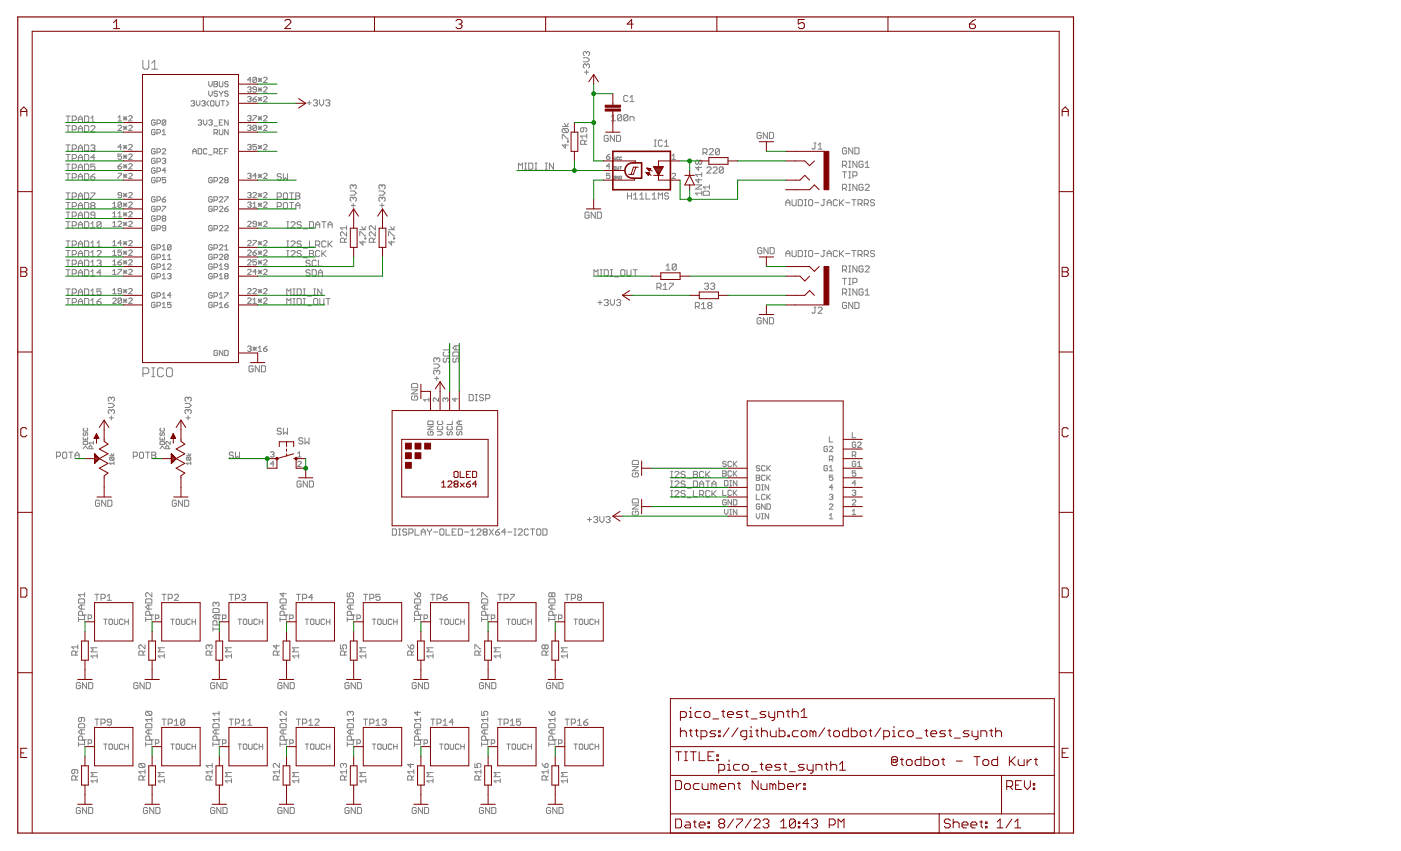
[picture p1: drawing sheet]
<svg xmlns="http://www.w3.org/2000/svg" width="356mm" height="216mm" viewBox="0 0 356 216" stroke-linecap="round" stroke-linejoin="round" font-family="sans-serif">
<g fill="none" stroke="#808080" stroke-width=".25">
<path d="M36.3 15.3v1.9l.3 .3h.8l.4-.3v-1.9M38.5 17.5h1.5M38.5 16l.8-.7v2.2M65.1 19.8l-.2-.2h-.5l-.2 .2v.9M65.1 19.8v.9l-.2 .2h-.5l-.2-.2M65.1 19.8l-.9 .9M65.5 19.8l.9 .9M66 19.8v.9M66.4 19.8l-.9 .9M66.9 19.8l.2-.2h.4l.3 .2v.2l-.9 .9h.9M148.1 14.6h1l.5 .6-.5 .5h-1M148.3 18.3h1.1"/>
<path d="M148.8 13.3v.3M148.8 16.5v.2M148.8 17.8v1M148.8 16.5l-.2-.3-.5 .3v.5l.2 .3M148.8 13.3l-.2-.2-.5 .2v.6l.2 .2M148.8 16.5l.3-.3 .5 .3v.5l-.2 .3M148.8 13.3l.3-.2 .5 .2v.6l-.2 .2M16.8 31.9h1M16.8 29.4h1M16.8 36.8h1M16.8 39.2h1M17.3 29.4v1.6"/>
<path d="M17.3 31.9v1.5M17.3 36.8v1.5M17.3 39.2v1.5M18.3 30.5h.8l.3-.3v-.5l-.3-.3h-.8v1.6M18.3 32.9h.8l.3-.2v-.5l-.3-.3h-.8v1.5M18.3 37.8h.8l.3-.3v-.5l-.3-.2h-.8v1.5M19.9 31v-1l.5-.6 .5 .6v1M19.9 33.4v-1l.5-.5 .5 .5v1M19.9 38.3v-1l.5-.5 .5 .5v1M19.9 32.7h1M19.9 30.2h1M19.9 37.5h1"/>
<path d="M19.9 40h1M21.5 29.4h.7l.3 .3v1.1l-.3 .2h-.7zM21.5 31.9h.7l.3 .3v1l-.3 .2h-.7zM21.5 36.8h.7l.3 .2v1.1l-.3 .2h-.7zM21.5 39.2h.7l.3 .3v1l-.3 .2h-.7zM23.1 30l.5-.6v1.6M23.1 32.2l.2-.3h.5l.3 .3v.2l-1 1h1M23.1 37l.2-.2h.5l.3 .2-.3 .5M23.1 31h1M23.6 37.5h.2M23.8 37.5l.3 .3-.3 .5h-.5l-.2-.2M24.1 40h-1l.7-.8v1.5"/>
<path d="M30 29.8l.4-.5v1.4M30 30.7h.9M30 32l.2-.2h.4l.3 .2v.2l-.9 .9h.9M30.9 39.1h-.9v.7l.4-.3 .5 .3v.4l-.3 .2h-.4l-.2-.2M30.9 37.3h-.9l.6-.7v1.4M31.3 32.4h.9M31.3 39.8h.9M31.3 29.6l.9 .9M31.3 30h.9M31.3 32l.9 .9M31.3 37.3h.9M31.3 36.9l.9 .9"/>
<path d="M31.3 39.3l.9 .9M31.7 29.6v.9M31.7 32v.9M31.7 36.9v.9M31.7 39.3v.9M32.2 29.6l-.9 .9M32.2 39.3l-.9 .9M32.2 32l-.9 .9M32.2 36.9l-.9 .9M32.7 36.9l.2-.3h.4l.2 .3v.2l-.8 .9h.8M32.7 39.3l.2-.2h.4l.2 .2v.2l-.8 .9h.8M32.7 29.6l.2-.3h.4l.2 .3v.2l-.8 .9h.8"/>
<path d="M32.7 32l.2-.2h.4l.2 .2v.2l-.8 .9h.8M39.4 38l-.2-.3h-.5l-.2 .3v.8l.2 .3h.5l.2-.3v-.4h-.5M39.4 33.1l-.2-.2h-.5l-.2 .2v.9l.2 .2h.5l.2-.2v-.5h-.5M39.4 30.6l-.2-.2h-.5l-.2 .2v.9l.2 .2h.5l.2-.2v-.4h-.5M39.8 38.6h.7l.2-.2v-.4l-.2-.3h-.7v1.4M39.8 31.3h.7l.2-.2v-.5l-.2-.2h-.7v1.3M39.8 33.7h.7l.2-.2v-.4l-.2-.2h-.7v1.3M41.2 38l.2-.3h.4l.3 .3v.2l-.9 .9h.9M41.2 34.2h.9M41.2 33.3l.4-.4v1.3M42.1 30.6l-.3-.2h-.4l-.2 .2v.9M42.1 30.6v.9l-.3 .2h-.4l-.2-.2"/>
<path d="M42.1 30.6l-.9 .9M48.5 25.8l.2-.3h.5l.2 .3-.2 .4M48.9 39.1v-.9l.5-.5 .4 .5v.9M48.9 38.4h.9M48.9 26.2h.3M49.2 26.2l.2 .2-.2 .5h-.5l-.2-.3M49.8 25.5v.9l.5 .5 .4-.5v-.9M50.3 37.7h.6l.3 .3v.8l-.3 .3h-.6zM50.3 30.6l.2-.2h.4l.3 .2-.3 .5M50.7 31.1h.2M50.9 31.1l.3 .2-.3 .4h-.4l-.2-.2M51.2 25.8l.2-.3h.5l.2 .3-.2 .4"/>
<path d="M51.6 30.4v.9l.5 .4 .4-.4v-.9M51.6 26.2h.3M51.9 26.2l.2 .2-.2 .5h-.5l-.2-.3M52.5 38l-.2-.3h-.4l-.3 .3v.8l.3 .3h.4l.2-.3M53 39.3h.9M53 30.6l.2-.2h.4l.3 .2-.3 .5M53 20.7v.9l.4 .4 .5-.4v-.9M53 23.1v.9l.4 .4 .5-.4v-.9M53 25.5l-.5 .5v.4l.5 .5M53.4 31.1h.2M53.4 25.8l.3-.3h.4l.2 .3v.8l-.2 .3h-.4l-.3-.3zM53.6 31.1l.3 .2-.3 .4h-.4l-.2-.2"/>
<path d="M54.3 38.6h.7l.2-.2v-.4l-.2-.3h-.7v1.4M54.3 33.7h.7l.2-.2v-.4l-.2-.2h-.7v1.3M54.3 20.7h.7l.2 .2-.2 .4 .2 .5-.2 .2h-.7zM54.3 32h.9M54.3 21.3h.7M54.8 33.7l.4 .5M54.8 25.5v1.1l.2 .3h.4l.3-.3v-1.1M54.8 38.6l.4 .5M55.2 23.3l-.2-.2h-.5l-.2 .2 .2 .5h.5l.2 .2-.2 .4h-.5l-.2-.2M55.7 32.9v1.1l.2 .2h.4l.3-.2v-1.1M55.7 31.1h.4M55.7 38.4h.4"/>
<path d="M55.7 20.7v1.1l.2 .2h.4l.3-.2v-1.1M55.7 23.1l.4 .7M56.1 23.8v.6M56.1 25.5h.9M56.6 37.7h-.9v1.4h.9M56.6 30.4h-.9v1.3h.9M56.6 23.1l-.5 .7M56.6 25.5v1.4M57 38.4h.5M57.5 25.5l.4 .5v.4l-.4 .5M57.9 37.7h-.9v1.4M57.9 23.3l-.2-.2h-.5l-.2 .2 .2 .5h.5l.2 .2-.2 .4h-.5l-.2-.2"/>
<path d="M57.9 20.9l-.2-.2h-.5l-.2 .2 .2 .4h.5l.2 .3-.2 .4h-.5l-.2-.2M57.9 30.4v1.3l-.9-1.3v1.3M57.9 32.9v1.3l-.9-1.3v1.3M62.8 36.9l.3-.3h.4l.2 .3-.2 .4M62.8 29.6l.3-.3h.4l.2 .3-.2 .4M62.8 32l.3-.2h.4l.2 .2-.2 .4M62.8 22.3l.3-.3h.4l.2 .3-.2 .4M62.8 24.7l.3-.2h.4l.2 .2-.2 .4M63.3 32.4h.2M63.3 30h.2M63.3 37.3h.2M63.3 25.1h.2"/>
<path d="M63.3 22.7h.2M63.5 30l.2 .2-.2 .5h-.4l-.3-.2M63.5 32.4l.2 .3-.2 .4h-.4l-.3-.2M63.5 37.3l.2 .2-.2 .5h-.4l-.3-.2M63.5 22.7l.2 .2-.2 .5h-.4l-.3-.2M63.5 25.1l.2 .3-.2 .4h-.4l-.3-.2M63.7 20.3h-.9l.7-.7v1.3M64.2 29.3h.9v.3l-.9 .9v.2M64.2 25.1h.7l.2 .5-.2 .2h-.5l-.2-.2zM65.1 36.6h-.9v.7l.4-.2 .5 .2v.5l-.2 .2h-.5l-.2-.2M65.1 32v.9l-.2 .2h-.5l-.2-.2M65.1 32l-.2-.2h-.5l-.2 .2v.9"/>
<path d="M65.1 22.7h-.7l-.2-.2 .2-.5h.5l.2 .3v.9l-.2 .2h-.5l-.2-.2M65.1 32l-.9 .9M65.1 24.5l-.9 .6M65.5 32.4h.9M65.5 30h.9M65.5 37.3h.9M65.5 32l.9 .9M65.5 36.9l.9 .9M65.5 25.1h.9M65.5 24.7l.9 .9M65.5 29.6l.9 .9M65.5 22.7h.9"/>
<path d="M65.5 22.3l.9 .9M65.5 20.3h.9M66 22.3v.9M66 24.7v.9M66 29.6v.9M66 32v.9M66 36.9v.9M66.4 32l-.9 .9M66.4 36.9l-.9 .9M66.4 24.7l-.9 .9M66.4 29.6l-.9 .9M66.4 22.3l-.9 .9"/>
<path d="M66.9 36.9l.2-.3h.4l.3 .3v.2l-.9 .9h.9M66.9 29.6l.2-.3h.4l.3 .3v.2l-.9 .9h.9M66.9 32l.2-.2h.4l.3 .2v.2l-.9 .9h.9M66.9 22.3l.2-.3h.4l.3 .3v.2l-.9 .9h.9M66.9 24.7l.2-.2h.4l.3 .2v.2l-.9 .9h.9M78 26.1h1M78.5 25.6v1M79.5 25.6l.3-.3h.5l.3 .3-.3 .5M80.1 26.1h.2M80.3 26.1l.3 .3-.3 .5h-.5l-.3-.3M81.1 25.3v1.1l.5 .5 .5-.5v-1.1M82.7 25.6l.2-.3h.6l.2 .3-.2 .5"/>
<path d="M83.2 26.1h.3M83.5 26.1l.2 .3-.2 .5h-.6l-.2-.3M142.7 35.2v-1h.3l1 1h.3M142.7 32.1h1.6M143 32.6h1l.3 .3v.5l-.3 .3M143 32.6l-.3 .3v.5l.3 .3h1M143 32.6l1 1.1M143.2 31.3l.5 .8 .6-.8M143.5 36.6v1l-.8-.8h1.6M144 35.8h.3v.2h-.3zM148.1 32.4v.8l-.2 .3-.5-.3v-.5l.2-.3h1.1l.2 .3v.5l-.2 .3M148.4 36.6v-.8l-.3-.2h-.5l-.2 .2v.8h1.5"/>
<path d="M148.9 35.6l-.5 .5M148.9 34.5h-1.5l.5 .6M148.9 34v1.1M153.9 39.8h.7l.2 .4-.2 .2h-.4l-.3-.2zM154.4 34.6l-.3-.3h-.5l-.2 .3v1l.2 .3h.5l.3-.3v-.5h-.5M154.8 39.1l-.9 .7M155.2 29.6l.5-.5v1.5M155.2 30.6h1M155.9 39.8v.5l.2 .3 .2-.3v-.5M156 34.3v1.6l-1.1-1.6v1.6M156.5 34.3h.8l.2 .3v1l-.2 .3h-.8zM157.1 40l-.1-.2-.4 .2 .1 .6 .4-.2"/>
<path d="M157.8 40l-.2-.2-.3 .2 .1 .6 .4-.2M157.8 29.3v1.1l-.3 .2h-.5l-.2-.2M157.8 29.3l-.3-.2h-.5l-.2 .2v1.1M157.8 29.3l-1 1.1M159.4 29.3v1.1l-.3 .2h-.5l-.3-.2M159.4 29.3l-.3-.2h-.5l-.3 .2v1.1M159.4 24.5l-.3-.3h-.5l-.3 .3v1l.3 .3h.5l.3-.3M159.4 29.3l-1.1 1.1M159.9 30.6v-1h.8l.2 .3v.7M159.9 25.8h1M159.9 24.7l.5-.5v1.6M166.1 37.1h.5"/>
<path d="M166.1 35.5h.5M166.3 35.5v1.6M168.1 35.8l-.2-.3h-.5l-.3 .3v1.1l.3 .2h.5l.2-.2M168.7 37.1h1M168.7 36.1l.5-.6v1.6M170.6 39.5l.4-.4v1.3M178.4 38.8h.8l.3-.3v-.5l-.3-.3h-.8v1.6M179 38.8l.5 .5M180 38l.3-.3h.5l.3 .3v.2l-1.1 1.1h1.1M182.6 38l-.2-.3h-.6l-.2 .3v1M182.6 38v1l-.2 .3h-.6l-.2-.3M182.6 38l-1 1"/>
<path d="M193.2 33.8l-.2-.2h-.6l-.2 .2v1.1l.2 .3h.6l.2-.3v-.5h-.5M194.8 33.6v1.6l-1.1-1.6v1.6M195.3 33.6h.8l.2 .2v1.1l-.2 .3h-.8zM206.6 36.3h.5M206.9 36.3v1.3l-.3 .2-.5-.2M207.6 37.8h1.1M207.6 36.8l.6-.5v1.5M214.9 37.7l-.3-.2h-.5l-.3 .2v1.1l.3 .3h.5l.3-.3v-.5h-.5M216.5 37.5v1.6l-1.1-1.6v1.6M217 37.5h.8l.2 .2v1.1l-.2 .3h-.8zM16.8 53.8h1M16.8 48.9h1"/>
<path d="M16.8 51.4h1M16.8 44.1h1M16.8 56.2h1M16.8 41.6h1M17.3 41.6v1.6M17.3 44.1v1.5M17.3 48.9v1.6M17.3 51.4v1.5M17.3 53.8v1.6M17.3 56.2v1.6M18.3 54.8h.8l.3-.2v-.5l-.3-.3h-.8v1.6M18.3 50h.8l.3-.3v-.5l-.3-.3h-.8v1.6"/>
<path d="M18.3 40.2h.8l.3-.2v-.5l-.3-.3h-.8v1.5M18.3 42.7h.8l.3-.3v-.5l-.3-.3h-.8v1.6M18.3 45.1h.8l.3-.2v-.6l-.3-.2h-.8v1.5M18.3 52.4h.8l.3-.2v-.6l-.3-.2h-.8v1.5M18.3 57.3h.8l.3-.3v-.5l-.3-.3h-.8v1.6M19.9 54.6h1M19.9 49.7h1M19.9 40.7v-1l.5-.5 .5 .5v1M19.9 43.2v-1.1l.5-.5 .5 .5v1.1M19.9 45.6v-1l.5-.5 .5 .5v1M19.9 50.5v-1l.5-.6 .5 .6v1M19.9 52.9v-1l.5-.5 .5 .5v1"/>
<path d="M19.9 55.4v-1.1l.5-.5 .5 .5v1.1M19.9 57.8v-1l.5-.6 .5 .6v1M19.9 52.2h1M19.9 44.9h1M19.9 57h1M19.9 42.4h1M21.5 53.8h.7l.3 .3v1l-.3 .3h-.7zM21.5 48.9h.7l.3 .3v1l-.3 .3h-.7zM21.5 44.1h.7l.3 .2v1.1l-.3 .2h-.7zM21.5 41.6h.7l.3 .3v1l-.3 .3h-.7zM21.5 51.4h.7l.3 .2v1.1l-.3 .2h-.7zM21.5 56.2h.7l.3 .3v1.1l-.3 .2h-.7z"/>
<path d="M23.1 48.9h1v.3l-1 1v.3M23.1 44.9h.7l.3 .5-.3 .2h-.5l-.2-.2zM23.1 56.8l.5-.6v1.6M23.1 57.8h1M23.3 52.2l-.2 .2 .2 .5h.5l.3-.2-.3-.5M23.3 52.2l-.2-.3 .2-.5h.5l.3 .2-.3 .6M23.3 52.2h.5M24.1 54.6h-.8l-.2-.3 .2-.5h.5l.3 .3v1l-.3 .3h-.5l-.2-.3M24.1 41.6h-1v.8l.5-.3h.2l.3 .3v.5l-.3 .3h-.5l-.2-.3M24.1 44.1l-1 .8M25.7 56.5l-.3-.3h-.5l-.3 .3v1.1M25.7 56.5v1.1l-.3 .2h-.5l-.3-.2"/>
<path d="M25.7 56.5l-1.1 1.1M28.6 51.7l.5-.4v1.3M28.6 54.1l.5-.4v1.3M28.6 56.6l.5-.5v1.4M28.6 52.6h.9M28.6 55h.9M28.6 57.5h.9M30 42.2h.6l.3 .4-.3 .3h-.4l-.2-.3zM30 44h.9l-.9 1.3M30 54.1l.4-.4v1.3M30 56.4l.2-.3h.4l.3 .3v.2l-.9 .9h.9M30 55h.9"/>
<path d="M30.9 49.5h-.7l-.2-.2 .2-.5h.4l.3 .2v1l-.3 .2h-.4l-.2-.2M30.9 51.5v.9l-.3 .2h-.4l-.2-.2M30.9 51.5l-.3-.2h-.4l-.2 .2v.9M30.9 41.5l-.9 .7M30.9 51.5l-.9 .9M31.3 44.6h.9M31.3 49.5h.9M31.3 42.2h.9M31.3 41.7l.9 .9M31.3 44.2l.9 .9M31.3 49l.9 1M31.3 51.5l.9 .9"/>
<path d="M31.3 51.9h.9M31.3 53.9l.9 .9M31.3 54.4h.9M31.3 56.4l.9 .9M31.3 56.8h.9M31.7 41.7v.9M31.7 44.2v.9M31.7 49v1M31.7 51.5v.9M31.7 53.9v.9M31.7 56.4v.9M32.2 41.7l-.9 .9"/>
<path d="M32.2 51.5l-.9 .9M32.2 44.2l-.9 .9M32.2 49l-.9 1M32.2 53.9l-.9 .9M32.2 56.4l-.9 .9M32.7 44.2l.2-.2h.4l.2 .2v.2l-.8 .9h.8M32.7 41.7l.2-.2h.4l.2 .2v.3l-.8 .9h.8M32.7 49l.2-.2h.4l.2 .2v.3l-.8 .9h.8M32.7 51.5l.2-.2h.4l.2 .2v.2l-.8 .9h.8M32.7 53.9l.2-.2h.4l.2 .2v.2l-.8 .9h.8M32.7 56.4l.2-.3h.4l.2 .3v.2l-.8 .9h.8M39.4 42.8l-.2-.2h-.5l-.2 .2v.9l.2 .2h.5l.2-.2v-.4h-.5"/>
<path d="M39.4 52.6l-.2-.3h-.5l-.2 .3v.8l.2 .3h.5l.2-.3v-.4h-.5M39.4 45.3l-.2-.3h-.5l-.2 .3v.8l.2 .3h.5l.2-.3v-.4h-.5M39.4 40.4l-.2-.2h-.5l-.2 .2v.9l.2 .2h.5l.2-.2v-.5h-.5M39.4 50.1l-.2-.2h-.5l-.2 .2v.9l.2 .2h.5l.2-.2v-.4h-.5M39.4 55l-.2-.2h-.5l-.2 .2v.9l.2 .2h.5l.2-.2v-.5h-.5M39.4 57.4l-.2-.2h-.5l-.2 .2v.9l.2 .2h.5l.2-.2v-.4h-.5M39.8 45.9h.7l.2-.2v-.4l-.2-.3h-.7v1.4M39.8 41h.7l.2-.2v-.4l-.2-.2h-.7v1.3M39.8 43.5h.7l.2-.2v-.5l-.2-.2h-.7v1.3M39.8 50.8h.7l.2-.2v-.5l-.2-.2h-.7v1.3M39.8 53.2h.7l.2-.2v-.4l-.2-.3h-.7v1.4M39.8 55.7h.7l.2-.3v-.4l-.2-.2h-.7v1.3"/>
<path d="M39.8 58.1h.7l.2-.2v-.5l-.2-.2h-.7v1.3M41.2 50.6h.6l.3 .4-.3 .2h-.4l-.2-.2zM41.2 52.3h.9v.3l-.9 .8v.3M41.2 40.4l.2-.2h.4l.3 .2-.3 .4M41.4 55.4l-.2-.2 .2-.4h.4l.3 .2-.3 .4M41.4 55.4l-.2 .3 .2 .4h.4l.3-.2-.3-.5M41.4 55.4h.4M41.6 40.8h.2M41.8 40.8l.3 .2-.3 .5h-.4l-.2-.2M42.1 45h-.9v.7l.4-.2 .5 .2v.4l-.3 .3h-.4l-.2-.3M42.1 57.9h-.7l-.2-.2 .2-.5h.4l.3 .2v.9l-.3 .2h-.4l-.2-.2M42.1 43.3h-.9l.6-.7v1.3"/>
<path d="M42.1 49.9l-.9 .7M53.9 45.3l-.3-.3h-.4l-.2 .3v.8l.2 .3h.4l.3-.3v-.4h-.5M53.9 50.1l-.3-.2h-.4l-.2 .2v.9l.2 .2h.4l.3-.2v-.4h-.5M53.9 52.6l-.3-.3h-.4l-.2 .3v.8l.2 .3h.4l.3-.3v-.4h-.5M53.9 57.4l-.3-.2h-.4l-.2 .2v.9l.2 .2h.4l.3-.2v-.4h-.5M54.3 53.2h.7l.2-.2v-.4l-.2-.3h-.7v1.4M54.3 45.9h.7l.2-.2v-.4l-.2-.3h-.7v1.4M54.3 50.8h.7l.2-.2v-.5l-.2-.2h-.7v1.3M54.3 58.1h.7l.2-.2v-.5l-.2-.2h-.7v1.3M55.7 45.3l.2-.3h.4l.3 .3v.2l-.9 .9h.9M55.7 52.6l.2-.3h.4l.3 .3v.2l-.9 .9h.9M55.7 50.1l.2-.2h.4l.3 .2v.3l-.9 .8h.9"/>
<path d="M55.7 57.4l.2-.2h.4l.3 .2v.3l-.9 .8h.9M57 49.9h.9v.2l-.9 .9v.2M57 53h.7l.2 .4-.2 .3h-.5l-.2-.3zM57 57.4l.2-.2h.5l.2 .2v.3l-.9 .8h.9M57.2 45.7l-.2-.2 .2-.5h.5l.2 .3-.2 .4M57.2 45.7l-.2 .2 .2 .5h.5l.2-.3-.2-.4M57.2 45.7h.5M57.9 52.3l-.9 .7M62.8 44.2l.3-.2h.4l.2 .2-.2 .4M62.8 51.5l.3-.2h.4l.2 .2-.2 .4M62.8 49l.3-.2h.4l.2 .2-.2 .5M62.8 56.4l.3-.3h.4l.2 .3v.2l-.9 .9h.9"/>
<path d="M63.3 44.6h.2M63.3 49.5h.2M63.3 51.9h.2M63.5 44.6l.2 .3-.2 .4h-.4l-.3-.2M63.5 49.5l.2 .2-.2 .5h-.4l-.3-.2M63.5 51.9l.2 .3-.2 .4h-.4l-.3-.2M64.2 49l.2-.2h.5l.2 .2v.3l-.9 .9h.9M64.2 52.6h.9M64.2 51.7l.4-.4v1.3M65.1 44.6h-.9l.7-.6v1.3M65.1 56.8h-.7l-.2-.2 .2-.5h.5l.2 .3v.9l-.2 .2h-.5l-.2-.2M65.5 44.6h.9"/>
<path d="M65.5 49.5h.9M65.5 51.9h.9M65.5 56.8h.9M65.5 56.4l.9 .9M65.5 51.5l.9 .9M65.5 49l.9 1M65.5 44.2l.9 .9M66 44.2v.9M66 49v1M66 51.5v.9M66 56.4v.9M66.4 56.4l-.9 .9"/>
<path d="M66.4 51.5l-.9 .9M66.4 49l-.9 1M66.4 44.2l-.9 .9M66.9 44.2l.2-.2h.4l.3 .2v.2l-.9 .9h.9M66.9 51.5l.2-.2h.4l.3 .2v.2l-.9 .9h.9M66.9 49l.2-.2h.4l.3 .2v.3l-.9 .9h.9M66.9 56.4l.2-.3h.4l.3 .3v.2l-.9 .9h.9M70.4 50h.7l.3-.3v-.5l-.3-.3h-.7v1.6M70.4 52.4h.7l.3-.2v-.6l-.3-.2h-.7v1.5M71.4 44.3l-.3-.2h-.5l-.2 .2 .2 .6h.5l.3 .2-.3 .5h-.5l-.2-.2M71.9 49.2l.3-.3h.5l.3 .3v1l-.3 .3h-.5l-.3-.3zM71.9 44.1v1.5l.6-.5 .5 .5v-1.5"/>
<path d="M72.2 51.4h.5l.3 .2v1.1l-.3 .2h-.5l-.3-.2v-1.1zM72.8 57.8h.5M72.8 56.2h.5M73 56.2v1.6M73.5 48.9h1M73.5 51.4h1M73.9 56.5l.2-.3h.5l.3 .3v.3l-1 1h1M74 48.9v1.6M74 51.4v1.5M75.1 49.7h.7M75.1 48.9h.7l.3 .3v.3l-.3 .2 .3 .3v.2l-.3 .3h-.7zM75.1 52.9v-1l.5-.5 .5 .5v1"/>
<path d="M75.1 52.2h1M76.5 56.5l-.3-.3h-.5l-.3 .6 .3 .2h.5l.3 .6-.3 .2h-.5l-.3-.2M77 58.1h1M78.5 56.2h.8l.3 .3v1.1l-.3 .2h-.8zM80.1 57.8v-1l.5-.6 .6 .6v1M80.1 57h1.1M81.7 56.2h1M82.2 56.2v1.6M83.3 57.8v-1l.5-.6 .5 .6v1M83.3 57h1M88 58.8v1.1l-1.1-1.1-.5 .3v.5l.3 .3M88 57.3v1"/>
<path d="M88 57.8h-1.6l.5 .5M88.9 48.5h1l.5 .5-.5 .5h-1M89.1 52.1h1.1M89.7 47.1l-.3-.2-.5 .2v.6l.2 .2M89.7 47.1l.2-.2 .5 .2v.6l-.2 .2M89.7 47.1v.3M89.7 50.3v.2M89.7 51.6v1M89.7 50.3l-.3-.3-.5 .3v.5l.2 .3M89.7 50.3l.2-.3 .5 .3v.5l-.2 .3M91.3 59.8v-1h.3l1 1h.3M91.3 58.3h1.6"/>
<path d="M91.8 57.5l.6 .8 .5-.8M95.3 58.8v1.1l-1.1-1.1-.5 .3v.5l.3 .3M95.3 57.3v1l-1.1-1-.5 .2v.6l.3 .2M96.2 48.5h1l.5 .5-.5 .5h-1M96.4 52.1h1.1M97 47.1l-.3-.2-.5 .2v.6l.2 .2M97 47.1l.2-.2 .5 .2v.6l-.2 .2M97 50.3l-.3-.3-.5 .3v.5l.2 .3M97 50.3l.2-.3 .5 .3v.5l-.2 .3M97 47.1v.3M97 50.3v.2M97 51.6v1"/>
<path d="M98.6 59.8v-1h.3l1 1h.3M98.6 58.3h1.6M99.1 57.5l.6 .8 .5-.8M131.6 42.9v-1.5l.5 .5 .5-.5v1.5M133.2 42.9h.5M133.2 41.4h.5M133.4 41.4v1.5M134.2 41.4h.8l.2 .3v1l-.2 .2h-.8zM135.8 42.9h.5M135.8 41.4h.5M136 41.4v1.5M136.8 43.2h1.1"/>
<path d="M138.4 42.9h.5M138.4 41.4h.5M138.6 41.4v1.5M140.5 41.4v1.5l-1.1-1.5v1.5M149.5 54.1l-.2-.3h-.6l-.2 .3v1l.2 .3h.6l.2-.3v-.5h-.5M151.1 53.8v1.6l-1-1.6v1.6M151.6 53.8h.8l.3 .3v1l-.3 .3h-.8zM154.8 44h-.9v.6l.5-.2 .4 .2v.5l-.2 .2h-.4l-.3-.2M154.8 42.2h-.9l.7-.7v1.4M156 42.3l.3 .1-.1 .6-.3-.1zM156.3 44.8l-.1-.1-.3 .1v.5l.3 .1 .1-.3h-.2M156.6 42.3l.1 .7 .4-.1v-.6"/>
<path d="M157.1 44.7v.7l-.5-.7v.7M157.3 44.7l.5 .1-.2 .6h-.3zM157.3 42.3h.5M157.5 42.3v.7M159.3 48.9v1.6M159.3 49.7h1M160.3 48.9v1.6M160.8 49.5l.5-.6v1.6M160.8 50.5h1.1M162.4 50.5h1M162.4 49.5l.5-.6v1.6M164 48.9v1.6h1"/>
<path d="M165.5 50.5h1.1M165.5 49.5l.6-.6v1.6M167.1 50.5v-1.6l.5 .6 .5-.6v1.6M169.7 49.2l-.2-.3h-.6l-.2 .3 .2 .5h.6l.2 .3-.2 .5h-.6l-.2-.3M170.6 40.4h.9M170.6 44.2l.2-.2h.4l.3 .2v.2l-.9 .9h.9M176.6 46.9h1.5l-1.5 1.1h1.5M177.3 42.2v1l-.7-.7h1.5M177.3 40.9l-.2-.3-.5 .3v.5l.2 .3 .5-.3M177.3 40.9l.3-.3 .5 .3v.5l-.3 .3-.5-.3M177.3 45.3v1.1l-.7-.8h1.5M177.3 40.9v.5"/>
<path d="M178.1 49h-1.5l.5 .5M178.1 43.8v1M178.1 48.5v1M178.1 44.3h-1.5l.5 .5M178.5 48.7l.3-.2h1l.3 .2v.8h-1.6zM179.4 42.6l.3-.2h.5l.3 .2v.3l-1.1 1h1.1M180.1 46.9v1.1M180.1 47.4h-1.6l.5 .6M181 42.6l.3-.2h.5l.2 .2v.3l-1 1h1M183.6 42.6v1.1l-.3 .2h-.5l-.2-.2M183.6 42.6l-.3-.2h-.5l-.2 .2v1.1M183.6 42.6l-1 1.1"/>
<path d="M199.5 52.2v-1l.5-.5 .5 .5v1M199.5 51.4h1M201 50.7v1.2l.3 .3h.5l.3-.3v-1.2M202.6 50.7h.8l.3 .2v1l-.3 .3h-.8zM204.2 52.2h.5M204.2 50.7h.5M204.4 50.7v1.5M205.2 50.9l.3-.2h.5l.3 .2v1l-.3 .3h-.5l-.3-.3zM206.8 51.4h1M208.9 50.7h.5M209.1 50.7v1.2l-.2 .3-.5-.3M210 51.4h1"/>
<path d="M210 52.2v-1l.5-.5 .5 .5v1M212.6 50.9l-.3-.2h-.5l-.3 .2v1l.3 .3h.5l.3-.3M213.1 50.7v1.5M213.3 51.4l.8 .8M213.8 41.9h.8l.3-.2v-.5l-.3-.3h-.8v1.6M213.8 47.8h.8l.3-.3v-.5l-.3-.2h-.8v1.5M213.8 43.6h1.1M214.1 50.7l-1 1M214.4 47.8l.5 .5M214.4 41.9l.5 .6M214.4 43.6v1.5M214.7 51.4h1"/>
<path d="M215.4 46.8h.5M215.4 48.3h.5M215.4 40.9h.5M215.4 42.5h.5M215.4 43.6h.5M215.4 45.1h.5M215.7 40.9v1.6M215.7 43.6v1.5M215.7 46.8v1.5M216.2 50.7h1.1M216.5 44.6h.8l.2-.2v-.6l-.2-.2h-.8v1.5M216.7 50.7v1.5"/>
<path d="M217.5 40.9v1.6l-1-1.6v1.6M217.5 46.8v1.5l-1-1.5v1.5M217.8 51.7h.8l.2-.3v-.5l-.2-.2h-.8v1.5M218.3 51.7l.5 .5M219.1 47l-.3-.2h-.5l-.3 .2v1l.3 .3h.5l.3-.3v-.5h-.6M219.1 41.2l-.3-.3h-.5l-.3 .3v1l.3 .3h.5l.3-.3v-.5h-.6M219.4 51.7h.8l.2-.3v-.5l-.2-.2h-.8v1.5M219.6 47l.3-.2h.5l.2 .2v.3l-1 1h1M219.6 42.5h1M219.6 41.4l.5-.5v1.6M219.9 51.7l.5 .5M222 50.9l-.3-.2h-.5l-.3 .2 .3 .5h.5l.3 .3-.3 .5h-.5l-.3-.3"/>
<path d="M16.8 73.3h1M16.8 63.6h1M16.8 68.4h1M16.8 66h1M16.8 75.7h1M16.8 61.1h1M17.3 61.1v1.6M17.3 63.6v1.5M17.3 66v1.5M17.3 68.4v1.6M17.3 73.3v1.6M17.3 75.7v1.6"/>
<path d="M18.3 74.3h.8l.3-.2v-.5l-.3-.3h-.8v1.6M18.3 64.6h.8l.3-.3v-.5l-.3-.2h-.8v1.5M18.3 62.2h.8l.3-.3v-.5l-.3-.3h-.8v1.6M18.3 67h.8l.3-.2v-.5l-.3-.3h-.8v1.5M18.3 69.5h.8l.3-.3v-.5l-.3-.3h-.8v1.6M18.3 76.8h.8l.3-.3v-.5l-.3-.3h-.8v1.6M19.9 74.1h1M19.9 64.3h1M19.9 62.7v-1.1l.5-.5 .5 .5v1.1M19.9 65.1v-1l.5-.5 .5 .5v1M19.9 67.5v-1l.5-.5 .5 .5v1M19.9 70v-1.1l.5-.5 .5 .5v1.1"/>
<path d="M19.9 74.9v-1.1l.5-.5 .5 .5v1.1M19.9 77.3v-1l.5-.6 .5 .6v1M19.9 69.2h1M19.9 66.8h1M19.9 61.9h1M19.9 76.5h1M21.5 73.3h.7l.3 .3v1l-.3 .3h-.7zM21.5 63.6h.7l.3 .2v1.1l-.3 .2h-.7zM21.5 61.1h.7l.3 .3v1l-.3 .3h-.7zM21.5 66h.7l.3 .3v1l-.3 .2h-.7zM21.5 68.4h.7l.3 .3v1l-.3 .3h-.7zM21.5 75.7h.7l.3 .3v1l-.3 .3h-.7z"/>
<path d="M23.1 74.9h1M23.1 65.1h1M23.1 61.6l.5-.5v1.6M23.1 64.1l.5-.5v1.5M23.1 66.5l.5-.5v1.5M23.1 68.9l.5-.5v1.6M23.1 73.8l.5-.5v1.6M23.1 76.3l.5-.6v1.6M23.1 70h1M23.1 67.5h1M23.1 77.3h1M23.1 62.7h1"/>
<path d="M24.6 63.8l.3-.2h.5l.3 .2v.3l-1.1 1h1.1M24.6 76.5h.8l.3 .5-.3 .3h-.5l-.3-.3zM24.6 66.3l.3-.3h.5l.3 .3-.3 .5M24.6 62.7h1.1M24.6 61.6l.5-.5v1.6M25.1 66.8h.3M25.4 66.8l.3 .2-.3 .5h-.5l-.3-.2M25.7 73.3h-1.1v.8l.5-.3 .6 .3v.5l-.3 .3h-.5l-.3-.3M25.7 69.2h-1.1l.8-.8v1.6M25.7 75.7l-1.1 .8M28.6 61.4l.5-.4v1.4M28.6 63.9l.5-.5v1.4"/>
<path d="M28.6 66.3l.5-.4v1.3M28.6 68.8l.5-.5v1.4M28.6 73.6l.5-.4v1.3M28.6 62.4h.9M28.6 64.8h.9M28.6 67.2h.9M28.6 69.7h.9M28.6 75.8l.2-.2h.5l.2 .2v.3l-.9 .9h.9M28.6 74.5h.9M30 66.5h.6l.3 .5-.3 .2h-.4l-.2-.2zM30 68.3h.9v.2l-.9 .9v.3M30.9 63.4h-.9v.7l.4-.2 .5 .2v.5l-.3 .2h-.4l-.2-.2"/>
<path d="M30.9 73.9h-.7l-.2-.3 .2-.4h.4l.3 .2v.9l-.3 .2h-.4l-.2-.2M30.9 75.8v1l-.3 .2h-.4l-.2-.2M30.9 61.7h-.9l.6-.7v1.4M30.9 75.8l-.3-.2h-.4l-.2 .2v1M30.9 65.9l-.9 .6M30.9 75.8l-.9 1M31.3 69h.9M31.3 61.7h.9M31.3 61.2l.9 .9M31.3 63.7l.9 .9M31.3 64.1h.9M31.3 66.5h.9"/>
<path d="M31.3 66.1l.9 .9M31.3 68.5l.9 .9M31.3 73.9h.9M31.3 73.4l.9 .9M31.3 75.8l.9 1M31.3 76.3h.9M31.7 61.2v.9M31.7 63.7v.9M31.7 66.1v.9M31.7 68.5v.9M31.7 73.4v.9M31.7 75.8v1"/>
<path d="M32.2 61.2l-.9 .9M32.2 63.7l-.9 .9M32.2 66.1l-.9 .9M32.2 68.5l-.9 .9M32.2 73.4l-.9 .9M32.2 75.8l-.9 1M32.7 61.2l.2-.2h.4l.2 .2v.2l-.8 1h.8M32.7 63.7l.2-.3h.4l.2 .3v.2l-.8 .9h.8M32.7 66.1l.2-.2h.4l.2 .2v.2l-.8 .9h.8M32.7 68.5l.2-.2h.4l.2 .2v.3l-.8 .9h.8M32.7 73.4l.2-.2h.4l.2 .2v.2l-.8 .9h.8M32.7 75.8l.2-.2h.4l.2 .2v.3l-.8 .9h.8"/>
<path d="M39.4 76.9l-.2-.2h-.5l-.2 .2v.9l.2 .2h.5l.2-.2v-.4h-.5M39.4 67.2l-.2-.2h-.5l-.2 .2v.9l.2 .2h.5l.2-.2v-.5h-.5M39.4 74.5l-.2-.2h-.5l-.2 .2v.9l.2 .2h.5l.2-.2v-.5h-.5M39.4 62.3l-.2-.2h-.5l-.2 .2v.9l.2 .2h.5l.2-.2v-.4h-.5M39.4 64.7l-.2-.2h-.5l-.2 .2v.9l.2 .2h.5l.2-.2v-.4h-.5M39.4 69.6l-.2-.2h-.5l-.2 .2v.9l.2 .2h.5l.2-.2v-.4h-.5M39.8 77.6h.7l.2-.2v-.5l-.2-.2h-.7v1.3M39.8 67.8h.7l.2-.2v-.4l-.2-.2h-.7v1.3M39.8 63h.7l.2-.2v-.5l-.2-.2h-.7v1.3M39.8 65.4h.7l.2-.2v-.5l-.2-.2h-.7v1.3M39.8 70.3h.7l.2-.2v-.5l-.2-.2h-.7v1.3M39.8 75.2h.7l.2-.3v-.4l-.2-.2h-.7v1.3"/>
<path d="M41.2 62.5l.4-.4v1.3M41.2 65l.4-.5v1.3M41.2 67.4l.4-.4v1.3M41.2 69.8l.4-.4v1.3M41.2 74.7l.4-.4v1.3M41.2 77.2l.4-.5v1.3M41.2 63.4h.9M41.2 65.8h.9M41.2 68.3h.9M41.2 70.7h.9M41.2 75.6h.9M41.2 78h.9"/>
<path d="M42.5 67.2l.2-.2h.5l.2 .2v.2l-.9 .9h.9M42.5 69.6l.2-.2h.5l.2 .2-.2 .5M42.5 65.8h.9M42.5 65l.5-.5v1.3M43 70.1h.2M43.2 70.1l.2 .2-.2 .4h-.5l-.2-.2M43.4 76.7h-.9v.7l.5-.2 .4 .2v.4l-.2 .2h-.5l-.2-.2M43.4 62.3l-.2-.2h-.5l-.2 .2v.9M43.4 62.3v.9l-.2 .2h-.5l-.2-.2M43.4 62.3l-.9 .9M43.4 74.9h-.9l.7-.6v1.3M53.9 76.9l-.3-.2h-.4l-.2 .2v.9l.2 .2h.4l.3-.2v-.4h-.5"/>
<path d="M53.9 67.2l-.3-.2h-.4l-.2 .2v.9l.2 .2h.4l.3-.2v-.5h-.5M53.9 62.3l-.3-.2h-.4l-.2 .2v.9l.2 .2h.4l.3-.2v-.4h-.5M53.9 74.5l-.3-.2h-.4l-.2 .2v.9l.2 .2h.4l.3-.2v-.5h-.5M53.9 64.7l-.3-.2h-.4l-.2 .2v.9l.2 .2h.4l.3-.2v-.4h-.5M53.9 69.6l-.3-.2h-.4l-.2 .2v.9l.2 .2h.4l.3-.2v-.4h-.5M54.3 77.6h.7l.2-.2v-.5l-.2-.2h-.7v1.3M54.3 67.8h.7l.2-.2v-.4l-.2-.2h-.7v1.3M54.3 75.2h.7l.2-.3v-.4l-.2-.2h-.7v1.3M54.3 63h.7l.2-.2v-.5l-.2-.2h-.7v1.3M54.3 65.4h.7l.2-.2v-.5l-.2-.2h-.7v1.3M54.3 70.3h.7l.2-.2v-.5l-.2-.2h-.7v1.3M55.7 67.4l.4-.4v1.3"/>
<path d="M55.7 69.8l.4-.4v1.3M55.7 74.7l.4-.4v1.3M55.7 77.2l.4-.5v1.3M55.7 62.3l.2-.2h.4l.3 .2v.2l-.9 .9h.9M55.7 64.7l.2-.2h.4l.3 .2v.3l-.9 .8h.9M55.7 68.3h.9M55.7 70.7h.9M55.7 75.6h.9M55.7 78h.9M57 63.4h.9M57 74.3h.9v.2l-.9 .9v.2M57 77.4h.7l.2 .4-.2 .2h-.5l-.2-.2z"/>
<path d="M57 62.5l.5-.4v1.3M57.2 70.1l-.2-.3 .2-.4h.5l.2 .2-.2 .5M57.2 70.1l-.2 .2 .2 .4h.5l.2-.2-.2-.4M57.2 70.1h.5M57.9 67.6h-.7l-.2-.2 .2-.4h.5l.2 .2v.9l-.2 .2h-.5l-.2-.2M57.9 64.7l-.2-.2h-.5l-.2 .2v.9M57.9 64.7v.9l-.2 .2h-.5l-.2-.2M57.9 76.7l-.9 .7M57.9 64.7l-.9 .9M62.8 68.5l.3-.2h.4l.2 .2v.3l-.9 .9h.9M62.8 61.2l.3-.2h.4l.2 .2v.2l-.9 1h.9M62.8 66.1l.3-.2h.4l.2 .2v.2l-.9 .9h.9"/>
<path d="M62.8 63.7l.3-.3h.4l.2 .3v.2l-.9 .9h.9M62.8 75.8l.3-.2h.4l.2 .2v.3l-.9 .9h.9M62.8 73.4l.3-.2h.4l.2 .2v.2l-.9 .9h.9M64.2 61h.9v.2l-.9 .9v.3M64.2 64.1h.7l.2 .5-.2 .2h-.5l-.2-.2zM64.2 73.4l.2-.2h.5l.2 .2v.2l-.9 .9h.9M64.2 77h.9M64.2 76.1l.4-.5v1.4M65.1 69h-.9l.7-.7v1.4M65.1 65.9h-.9v.6l.4-.2 .5 .2v.5l-.2 .2h-.5l-.2-.2M65.1 63.4l-.9 .7M65.5 69h.9"/>
<path d="M65.5 66.1l.9 .9M65.5 61.7h.9M65.5 64.1h.9M65.5 66.5h.9M65.5 73.9h.9M65.5 76.3h.9M65.5 75.8l.9 1M65.5 73.4l.9 .9M65.5 68.5l.9 .9M65.5 63.7l.9 .9M65.5 61.2l.9 .9M66 61.2v.9"/>
<path d="M66 63.7v.9M66 66.1v.9M66 68.5v.9M66 73.4v.9M66 75.8v1M66.4 66.1l-.9 .9M66.4 75.8l-.9 1M66.4 63.7l-.9 .9M66.4 73.4l-.9 .9M66.4 61.2l-.9 .9M66.4 68.5l-.9 .9M66.9 63.7l.2-.3h.4l.3 .3v.2l-.9 .9h.9"/>
<path d="M66.9 61.2l.2-.2h.4l.3 .2v.2l-.9 1h.9M66.9 66.1l.2-.2h.4l.3 .2v.2l-.9 .9h.9M66.9 68.5l.2-.2h.4l.3 .2v.3l-.9 .9h.9M66.9 75.8l.2-.2h.4l.3 .2v.3l-.9 .9h.9M66.9 73.4l.2-.2h.4l.3 .2v.2l-.9 .9h.9M72.8 65.1h.5M72.8 63.6h.5M72.8 74.9v-1.6l.5 .5 .5-.5v1.6M72.8 77.3v-1.6l.5 .6 .5-.6v1.6M72.8 61.1h.5M72.8 62.7h.5M73 61.1v1.6"/>
<path d="M73 63.6v1.5M73.9 63.8l.2-.2h.5l.3 .2v.3l-1 1h1M73.9 61.4l.2-.3h.5l.3 .3v.2l-1 1.1h1M74.4 73.3h.5M74.4 74.9h.5M74.4 77.3h.5M74.4 75.7h.5M74.6 73.3v1.6M74.6 75.7v1.6M75.4 73.3h.8l.3 .3v1l-.3 .3h-.8zM75.4 75.7h.8l.3 .3v1l-.3 .3h-.8zM76.5 63.8l-.3-.2h-.5l-.3 .5 .3 .2h.5l.3 .6-.3 .2h-.5l-.3-.2"/>
<path d="M76.5 61.4l-.3-.3h-.5l-.3 .3 .3 .5h.5l.3 .3-.3 .5h-.5l-.3-.3M77 73.3h.5M77 74.9h.5M77 62.9h1M77 77.3h.5M77 75.7h.5M77 65.4h1M77.2 73.3v1.6M77.2 75.7v1.6M78 77.6h1.1M78 75.1h1.1M78.5 64.3h.8"/>
<path d="M78.5 63.6h.8l.3 .2-.3 .5 .3 .6-.3 .2h-.8zM78.5 61.1v1.6h1.1M78.7 68.7l-.3-.3h-.5l-.2 .3 .2 .5h.5l.3 .3-.3 .5h-.5l-.2-.3M78.7 66.3l-.3-.3h-.5l-.2 .3 .2 .5h.5l.3 .2-.3 .5h-.5l-.2-.2M79.2 68.4h.8l.3 .3v1l-.3 .3h-.8zM79.6 73.3h.5M79.6 74.9h.5M79.6 76l.3-.3h.5l.2 .3v1l-.2 .3h-.5l-.3-.3zM79.9 73.3v1.6M80.1 62.2h.8l.3-.3v-.5l-.3-.3h-.8v1.6M80.3 66.3l-.3-.3h-.5l-.3 .3v1l.3 .2h.5l.3-.2M80.6 62.2l.6 .5"/>
<path d="M80.8 69.2h1.1M80.8 66v1.5h1.1M80.8 70v-1.1l.5-.5 .6 .5v1.1M81.2 63.8l-.3-.2h-.5l-.3 .2v1.1l.3 .2h.5l.3-.2M81.2 75.7v1.3l.2 .3h.6l.2-.3v-1.3M81.7 73.3v1.6l-1.1-1.6v1.6M81.7 63.6v1.5M82 64.3l.7 .8M82.7 61.4l-.2-.3h-.5l-.3 .3v1l.3 .3h.5l.2-.3M82.7 75.7h1.1M82.7 63.6l-1 1M83.3 61.1v1.6"/>
<path d="M83.3 75.7v1.6M83.5 61.9l.8 .8M84.3 61.1l-1 1.1M87.5 61.5v-.8l-.3-.3h-.5l-.3 .3v.8h1.6M88 60.4l-.5 .5M92.1 61.2v1l-.8-.8h1.6M92.6 60.4h.3v.2h-.3zM94.8 61.5v-.8l-.3-.3h-.5l-.3 .3v.8h1.6M95.3 60.4l-.5 .5M99.4 61.2v1l-.8-.8h1.6M99.9 60.4h.3v.2h-.3zM150.7 70v-1.6l.6 .5 .5-.5v1.6"/>
<path d="M151.8 76.8h1M152.3 76.2v1.1M152.3 68.4h.5M152.3 70h.5M152.6 68.4v1.6M153.4 76.2l.2-.2h.5l.3 .2-.3 .6M153.4 68.4h.8l.2 .3v1l-.2 .3h-.8zM153.9 76.8h.2M154.1 76.8l.3 .2-.3 .5h-.5l-.2-.2M154.9 76v1l.5 .5 .6-.5v-1M154.9 68.4h.6M154.9 70h.6"/>
<path d="M155.2 68.4v1.6M156 70.3h1M156.5 76.2l.3-.2h.5l.2 .2-.2 .6M157 76.8h.3M157.3 76.8l.2 .2-.2 .5h-.5l-.3-.2M157.6 68.7l.2-.3h.5l.3 .3v1l-.3 .3h-.5l-.2-.3zM159.1 68.4v1.3l.3 .3h.5l.3-.3v-1.3M160.7 68.4h1M161.2 68.4v1.6M166.8 72.9h.7l.3-.3v-.5l-.3-.2h-.7v1.5M167.3 72.9l.5 .5M168.3 73.4h1.1"/>
<path d="M168.3 72.4l.5-.5v1.5M169.1 67.5l.5-.5v1.5M169.1 68.5h1M169.9 71.9h1v.2l-1 1.1v.2M171.7 67.2v1.1l-.3 .2h-.5l-.3-.2M171.7 67.2l-.3-.2h-.5l-.3 .2v1.1M171.7 67.2l-1.1 1.1M176.5 77.8h.8l.2-.3v-.5l-.2-.3h-.8v1.6M177 77.8l.5 .5M178.1 78.3h1M178.1 77.3l.5-.6v1.6M178.8 72.1l.2-.3h.6l.2 .3-.2 .5"/>
<path d="M179.3 72.6h.3M179.6 72.6l.2 .3-.2 .5h-.6l-.2-.3M179.9 77.5l-.3-.2 .3-.6h.5l.3 .3-.3 .5M179.9 77.5l-.3 .3 .3 .5h.5l.3-.3v-.2l-.3-.3M179.9 77.5h.5M180.4 72.1l.2-.3h.5l.3 .3-.3 .5M180.9 72.6h.2M181.1 72.6l.3 .3-.3 .5h-.5l-.2-.3M193.4 63.1l-.3-.3h-.5l-.3 .3v1l.3 .3h.5l.3-.3v-.5h-.6M194.9 62.8v1.6l-1-1.6v1.6M195.5 62.8h.8l.2 .3v1l-.2 .3h-.8zM199.5 65.1v-1l.5-.5 .5 .5v1"/>
<path d="M199.5 64.3h1M201 63.6v1.3l.3 .2h.5l.3-.2v-1.3M202.6 63.6h.8l.3 .2v1.1l-.3 .2h-.8zM204.2 65.1h.5M204.2 63.6h.5M204.4 63.6v1.5M205.5 63.6h.5l.3 .2v1.1l-.3 .2h-.5l-.3-.2v-1.1zM206.6 77.9h.5M206.8 64.3h1M206.9 77.9v1.3l-.3 .3-.5-.3M207.6 78.2l.3-.3h.5l.3 .3v.2l-1.1 1.1h1.1M208.9 63.6h.5"/>
<path d="M209.1 63.6v1.3l-.2 .2-.5-.2M210 65.1v-1l.5-.5 .5 .5v1M210 64.3h1M212.6 63.8l-.3-.2h-.5l-.3 .2v1.1l.3 .2h.5l.3-.2M213.1 63.6v1.5M213.3 64.3l.8 .8M213.8 68.5h.8l.3-.3v-.5l-.3-.2h-.8v1.5M213.8 74.3h.8l.3-.2v-.5l-.3-.3h-.8v1.6M213.8 70.6h1.1M214.1 63.6l-1 1M214.4 70.6v1.6M214.4 68.5l.5 .5"/>
<path d="M214.4 74.3l.5 .6M214.7 64.3h1M214.9 77l-.3-.3h-.5l-.3 .3v1l.3 .3h.5l.3-.3v-.5h-.5M215.4 67.5h.5M215.4 69h.5M215.4 73.3h.5M215.4 74.9h.5M215.4 70.6h.5M215.4 72.2h.5M215.7 67.5v1.5M215.7 70.6v1.6M215.7 73.3v1.6"/>
<path d="M216.2 63.6h1.1M216.5 76.7v1.6l-1.1-1.6v1.6M216.5 71.7h.8l.2-.3v-.5l-.2-.3h-.8v1.6M216.7 63.6v1.5M217 76.7h.8l.2 .3v1l-.2 .3h-.8zM217.5 67.5v1.5l-1-1.5v1.5M217.5 73.3v1.6l-1-1.6v1.6M217.8 64.6h.8l.2-.3v-.5l-.2-.2h-.8v1.5M218.3 64.6l.5 .5M219.1 67.7l-.3-.2h-.5l-.3 .2v1l.3 .3h.5l.3-.3v-.5h-.6M219.1 73.6l-.3-.3h-.5l-.3 .3v1l.3 .3h.5l.3-.3v-.5h-.6M219.4 64.6h.8l.2-.3v-.5l-.2-.2h-.8v1.5"/>
<path d="M219.6 67.7l.3-.2h.5l.2 .2v.3l-1 1h1M219.6 73.8l.5-.5v1.6M219.6 74.9h1M219.9 64.6l.5 .5M222 63.8l-.3-.2h-.5l-.3 .2 .3 .5h.5l.3 .3-.3 .5h-.5l-.3-.2M36.3 94.8h1.1l.4-.4v-.7l-.4-.4h-1.1v2.3M38.5 93.3h.8M38.5 95.6h.8M38.9 93.3v2.3M41.5 93.7l-.4-.4h-.7l-.4 .4v1.5l.4 .4h.7l.4-.4M42.2 93.7l.4-.4h.8l.4 .4v1.5l-.4 .4h-.8l-.4-.4zM55.2 89.1l-.2-.2h-.5l-.2 .2v.9l.2 .2h.5l.2-.2v-.4h-.4"/>
<path d="M56.6 88.9v1.3l-.9-1.3v1.3M57 88.9h.7l.2 .2v.9l-.2 .2h-.7zM62.8 88l.3-.2h.4l.2 .2-.2 .5M63.3 88.5h.2M63.5 88.5l.2 .2-.2 .5h-.4l-.3-.3M64.2 88.5h.9M64.2 88l.9 .9M64.3 93l-.3-.2h-.5l-.3 .2v1.1l.3 .2h.5l.3-.2v-.5h-.6M64.6 88v.9M65.1 88l-.9 .9M65.5 88.2l.5-.4v1.4M65.5 89.2h.9"/>
<path d="M65.8 92.8v1.5l-1-1.5v1.5M66.4 92.8h.7l.3 .2v1.1l-.3 .2h-.7zM66.9 88.5h.6l.3 .4-.3 .3h-.4l-.2-.3zM67.8 87.8l-.9 .7M104.5 98.9h1.5l-1.5 1h1.5M104.7 97.3h1.1l.2 .3v.8h-1.5v-.8zM110.1 92.4h1l.5 .5-.5 .5h-1M110.3 96h1.1M110.8 91.1l.3-.3 .5 .3v.5l-.2 .2M110.8 94.2l.3-.3 .5 .3v.5l-.2 .3M110.8 91.1v.2M110.8 94.2v.2"/>
<path d="M110.8 95.5v1M110.8 94.2l-.2-.3-.5 .3v.5l.2 .3M110.8 91.1l-.2-.3h-.3l-.2 .3v.5l.2 .2M112.8 89.3l-.3 .3v.5l.3 .2h1l.3-.2v-.5l-.3-.3M112.8 90.9l-.3 .2v.6l.3 .2 .5-.2v-.6l.2-.2 .6 .2v.6l-.3 .2M114.1 87.7v1.1h-1.6M114.9 89.6l.3-.3h1l.3 .3v.7h-1.6zM115.2 90.9l-.3 .2v.6l.3 .2 .5-.2v-.6l.3-.2 .5 .2v.6l-.3 .2M115.7 87.7v1.1M116.5 87.7h-1l-.6 .5 .6 .6h1M193.2 80.9l-.2-.3h-.6l-.2 .3v1l.2 .3h.6l.2-.3v-.5h-.5M194.8 80.6v1.6l-1.1-1.6v1.6"/>
<path d="M195.3 80.6h.8l.2 .3v1l-.2 .3h-.8zM14.3 115.8h.8l.3-.3v-.5l-.3-.3h-.8v1.6M16.2 114.7h.5l.2 .3v1l-.2 .3h-.5l-.3-.3v-1zM17.5 114.7h1M18 114.7v1.6M19 115.5h1.1M19 116.3v-1.1l.6-.5 .5 .5v1.1M21.1 113.9l.6-.8 .5 .8M21.1 112.2l.2-.2h.8l.1 .2v.5h-1.1zM21.1 110.9v.7h1.1v-.7M21.3 108.6l-.2 .2 .2 .6h.8l.1-.2-.1-.6M21.3 109.7l-.2 .2 .2 .6 .4-.2 .2-.6 .3 .2-.1 .6"/>
<path d="M21.7 111.3v.3M23.3 113.9v-.6l-.2-.2-.5 .2v.6h1.1M23.7 112.4h-1.1l.4 .3M23.7 112v.7M27.5 102.3h1l.5 .6-.5 .5h-1M27.7 106h1.1M27.8 115.6h1.1M28 116h.8l.1 .2-.1 .6M28 116l-.2 .6 .2 .2h.8M28 116l.8 .8M28.2 115.1l.4 .5 .3-.5M28.3 101v.3"/>
<path d="M28.3 104.2v.2M28.3 105.5v1M28.3 104.2l-.3-.3-.5 .3v.5l.2 .3M28.3 101l-.3-.2-.5 .2v.6l.2 .2M28.3 104.2l.2-.3h.3l.2 .3v.5l-.2 .3M28.3 101l.2-.2 .5 .2v.6l-.2 .2M28.9 117.5h-1.1l.4 .4M28.9 117.1v.8M33.8 115.8h.8l.3-.3v-.5l-.3-.3h-.8v1.6M35.6 114.7h.6l.2 .3v1l-.2 .3h-.6l-.2-.3v-1zM37 114.7h1M37.5 114.7v1.6"/>
<path d="M38.5 114.7h.8l.3 .3-.3 .5 .3 .5-.3 .3h-.8zM38.5 115.5h.8M40.6 110.9v.7h1.1v-.7M40.6 113.9l.6-.8 .5 .8M40.8 108.6l-.2 .2 .2 .6h.8l.1-.2-.1-.6M40.8 109.7l-.2 .2 .2 .6 .4-.2 .2-.6 .3 .2-.1 .6M40.8 112h.8l.1 .2v.5h-1.1zM41.2 111.3v.3M42.8 113.9v-.6l-.2-.2-.5 .2v.6h1.1M43.2 112v.7l-.8-.7-.3 .2 .2 .5M47 102.3h1l.5 .6-.5 .5h-1M47.2 106h1.1"/>
<path d="M47.3 115.6h1.1M47.5 116l-.2 .6 .2 .2h.7M47.5 116h.7l.2 .2-.2 .6M47.5 116l.7 .8M47.7 115.1l.3 .5 .4-.5M47.8 104.2l-.3-.3h-.3l-.2 .3v.5l.2 .3M47.8 104.2l.2-.3 .5 .3v.5l-.2 .3M47.8 101l-.3-.2-.5 .2v.6l.2 .2M47.8 101l.2-.2 .5 .2v.6l-.2 .2M47.8 101v.3M47.8 104.2v.2M47.8 105.5v1"/>
<path d="M48.4 117.5h-1.1l.4 .4M48.4 117.1v.8M59.2 115l-.3-.3h-.5l-.2 .5 .2 .3h.5l.3 .5-.3 .3h-.5l-.2-.3M59.8 114.7v1.6l.5-.5 .5 .5v-1.6M68.7 114.8l.2-.2h.4l.3 .2-.3 .5M69.1 115.3h.2M69.3 115.3l.3 .2-.3 .5h-.4l-.2-.3M69.6 117.7h-.9l.6-.7v1.4M71.4 108.9l-.3-.3h-.5l-.2 .3 .2 .5h.5l.3 .3-.3 .5h-.5l-.2-.3M71.9 108.6v1.6l.6-.5 .5 .5v-1.6M75.6 117.3l.2-.3h.4l.3 .3v.2l-.9 .9h.9M75.6 116h.9"/>
<path d="M75.6 115l.4-.4v1.4M76.9 111.3l-.3-.2h-.5l-.3 .2 .3 .5h.5l.3 .3-.3 .5h-.5l-.3-.2M77.4 111.1v1.5l.5-.5 .5 .5v-1.5M104.7 100.5l-.2 .2v.5l.2 .3h1.1l.2-.3v-.5l-.2-.2h-.6v.5M108.6 107l.2-.2h.9l.2 .2v.7h-1.3zM108.6 108.1h1.3l-1.3 .9h1.3M108.8 109.5l-.2 .2v.5l.2 .2h.9l.2-.2v-.5l-.2-.2h-.4v.4M108.9 101.4h-1.4l.5 .5M108.9 101v.9M111 109.5h.9l.5 .4-.5 .5h-.9M111.3 108.1l-.3 .3v.4l.3 .2h.8l.3-.2v-.4l-.3-.3M111.3 106.8l-.3 .2v.5l.3 .2h.8l.3-.2v-.5l-.3-.2"/>
<path d="M111.3 101v.9l-.9-.9-.4 .2v.4l.2 .3M113.1 101.2l-.3-.2-.4 .2v.4l.2 .3M113.1 101.2l.2-.2 .4 .2v.4l-.2 .3M113.1 101.2v.2M113.7 109.5l-.2 .2v.5l.2 .2 .4-.2v-.5l.3-.2 .4 .2v.5l-.2 .2M113.7 108.1l-.2 .3v.4l.2 .2h.9l.2-.2v-.4l-.2-.3M114.8 106.8v.9h-1.3M115.5 101v.9l-.7-.7h1.4M116.1 109.5l-.2 .2v.5l.2 .2 .5-.2v-.5l.2-.2 .4 .2v.5l-.2 .2M116.1 108.1h.9l.2 .3v.6h-1.3v-.6zM116.6 106.8v.9M117.2 106.8h-.8l-.5 .5 .5 .4h.8"/>
<path d="M119.1 100.1h.8l.2 .3v1l-.2 .3h-.8zM120.6 101.7h.6M120.6 100.1h.6M120.9 100.1v1.6M122.7 100.4l-.2-.3h-.5l-.3 .5 .3 .3h.5l.2 .5-.2 .3h-.5l-.3-.3M123.3 101.1h.8l.2-.2v-.5l-.2-.3h-.8v1.6M160.5 117.1l.3-.3h1l.3 .3v.7h-1.6zM160.5 118.4h1.6l-1.6 1h1.6M160.8 120l-.3 .2v.5l.3 .3h1l.3-.3v-.5l-.3-.2h-.5v.5M170.2 119.6h.6M170.5 119.6v1.5M171.3 119.8l.3-.2h.5l.2 .2v.3l-1 1h1"/>
<path d="M173.9 119.8l-.3-.2h-.5l-.2 .5 .2 .3h.5l.3 .5-.3 .2h-.5l-.2-.2M176 119.6h.8l.2 .2-.2 .6 .2 .5-.2 .2h-.8zM178.6 119.8l-.2-.2h-.6l-.2 .2v1.1l.2 .2h.6l.2-.2M179.1 119.6v1.5M180.2 119.6l-1.1 1M183.4 119.5h.7l.2 .2-.2 .4 .2 .5-.2 .2h-.7zM184.3 117.3l-.2-.3h-.4l-.3 .5 .3 .2h.4l.2 .5-.2 .2h-.4l-.3-.2M185.7 117.3l-.2-.3h-.5l-.2 .3v.9l.2 .2h.5l.2-.2M185.7 119.7l-.2-.2h-.5l-.2 .2v.9l.2 .2h.5l.2-.2M186.1 117v1.4M186.1 119.5v1.3M186.4 117.7l.6 .7"/>
<path d="M187 119.5l-.9 .9M187 117l-.9 .9M192.8 118.3l-.2-.2h-.4l-.2 .5 .2 .2h.4l.2 .4-.2 .2h-.4l-.2-.2M194.2 118.3l-.2-.2h-.5l-.2 .2v.9l.2 .2h.5l.2-.2M194.6 118.1v1.3M194.9 118.8l.6 .6M195.5 118.1l-.9 .9M210 113.5l-.2-.3h-.4l-.3 .3v.9l.3 .2h.4l.2-.2v-.5h-.4M210 118.3l-.2-.2h-.4l-.3 .2v.9l.3 .2h.4l.2-.2v-.4h-.4M210.5 119.4h.9M210.5 113.5l.2-.3h.5l.2 .3v.2l-.9 .9h.9M210.5 118.6l.4-.5v1.3"/>
<path d="M210.5 116.6h.7l.2-.2v-.5l-.2-.2h-.7v1.3M210.5 110.8v1.3h.9M210.9 116.6l.5 .4M216.3 109.7v1.4h.9M216.3 115.5h.7l.2-.2v-.5l-.2-.2h-.7v1.4M216.8 115.5l.4 .5M217.2 119.5h-.9v.6l.5-.2 .4 .2v.5l-.2 .2h-.5l-.2-.2M217.2 117.3l-.2-.3h-.5l-.2 .3v.9l.2 .2h.5l.2-.2v-.5h-.4M217.2 112.4l-.2-.2h-.5l-.2 .2v.9l.2 .2h.5l.2-.2v-.5h-.4M217.7 118.4h.9M217.7 117.5l.4-.5v1.4M217.7 112.4l.2-.2h.4l.3 .2v.2l-.9 .9h.9"/>
<path d="M25.3 127.1l-.3-.2h-.5l-.3 .2v1.1l.3 .3h.5l.3-.3v-.5h-.6M26.8 126.9v1.6l-1-1.6v1.6M27.4 126.9h.8l.2 .2v1.1l-.2 .3h-.8zM44.8 127.1l-.3-.2h-.5l-.3 .2v1.1l.3 .3h.5l.3-.3v-.5h-.6M46.3 126.9v1.6l-1-1.6v1.6M46.9 126.9h.7l.3 .2v1.1l-.3 .3h-.7zM76.4 122.3l-.2-.3h-.6l-.2 .3v1l.2 .3h.6l.2-.3v-.5h-.5M78 122v1.6l-1-1.6v1.6M78.5 122h.8l.3 .3v1l-.3 .3h-.8zM99.6 134.2h.8l.2 .3v1l-.2 .3h-.8zM101.2 135.8h.5M101.2 134.2h.5"/>
<path d="M101.4 134.2v1.6M103.3 134.5l-.3-.3h-.5l-.3 .3 .3 .5h.5l.3 .2-.3 .6h-.5l-.3-.3M103.8 135.2h.8l.2-.2v-.5l-.2-.3h-.8v1.6M105.3 134.2v1.6h1.1M106.9 135h1M106.9 135.8v-1.1l.5-.5 .5 .5v1.1M108.5 134.2v.3l.5 .5M109 135v.8M109.5 134.2v.3l-.5 .5M110.1 135h1M111.6 134.5l.3-.3h.5l.3 .3v1l-.3 .3h-.5l-.3-.3zM113.2 134.2v1.6h1"/>
<path d="M114.8 135h.5M115.8 134.2h-1v1.6h1M116.3 134.2h.8l.3 .3v1l-.3 .3h-.8zM117.9 135h1.1M119.5 135.8h1M119.5 134.7l.5-.5v1.6M121.1 134.5l.2-.3h.5l.3 .3v.2l-1 1.1h1M122.9 135l-.3 .2 .3 .6h.5l.3-.3-.3-.5M122.9 135l-.3-.3 .3-.5h.5l.3 .3-.3 .5M122.9 135h.5M124.2 134.2l1 1.6M125.2 134.2l-1 1.6"/>
<path d="M125.8 135h.7l.3 .2v.3l-.3 .3h-.5l-.2-.3zM126.8 134.2l-1 .8M128.4 135h-1.1l.8-.8v1.6M128.9 135h1M130.5 135.8h.5M130.5 134.2h.5M130.7 134.2v1.6M131.5 134.5l.3-.3h.5l.3 .3v.2l-1.1 1.1h1.1M134.1 134.5l-.2-.3h-.6l-.2 .3v1l.2 .3h.6l.2-.3M134.7 134.2h1M135.2 134.2v1.6M136.2 134.5l.3-.3h.5l.3 .3v1l-.3 .3h-.5l-.3-.3z"/>
<path d="M137.8 134.2h.8l.2 .3v1l-.2 .3h-.8zM149.1 131.8h1M149.6 131.3v1M150.7 131.3l.2-.3h.5l.3 .3-.3 .5M151.2 131.8h.2M151.4 131.8l.3 .3-.3 .5h-.5l-.2-.3M152.2 131v1.1l.6 .5 .5-.5v-1.1M153.8 131.3l.3-.3h.5l.3 .3-.3 .5M154.3 131.8h.3M154.6 131.8l.3 .3-.3 .5h-.5l-.3-.3M160.5 126.8l.3-.2h1l.3 .2v.8h-1.6zM160.5 128.1h1.6l-1.6 1.1h1.6"/>
<path d="M160.8 129.7l-.3 .2v.6l.3 .2h1l.3-.2v-.6l-.3-.2h-.5v.5M170.2 122h.6M170.2 123.6h.6M170.2 121.1h.6M170.2 126h.6M170.2 124.5h.6M170.5 122v1.6M170.5 124.5v1.5M171.3 122.3l.3-.3h.5l.2 .3v.2l-1 1.1h1M171.3 124.7l.3-.2h.5l.2 .2v.3l-1 1h1M173.9 122.3l-.3-.3h-.5l-.2 .5 .2 .3h.5l.3 .5-.3 .3h-.5l-.2-.3M173.9 124.7l-.3-.2h-.5l-.2 .5 .2 .2h.5l.3 .6-.3 .2h-.5l-.2-.2"/>
<path d="M174.4 123.8h1.1M174.4 121.4h1.1M174.4 126.3h1.1M176 122h.8l.2 .3v1l-.2 .3h-.8zM176 124.5v1.5h1M176 120.4h.8M177.6 122.8h1M177.6 123.6v-1.1l.5-.5 .5 .5v1.1M177.6 125.5h.8l.2-.3v-.5l-.2-.2h-.8v1.5M178.1 125.5l.5 .5M179.1 122h1.1M179.4 120.4l.8 .7"/>
<path d="M179.7 122v1.6M180.2 124.7l-.3-.2h-.5l-.3 .2v1.1l.3 .2h.5l.3-.2M180.7 122.8h1.1M180.7 123.6v-1.1l.5-.5 .6 .5v1.1M180.7 124.5v1.5M181 125.2l.8 .8M181.8 124.5l-1.1 1M183.4 124.4v1.3h.9M183.4 120.1h.7M183.9 129.2v.9l.4 .5 .5-.5v-.9M183.9 121.9h.7l.2 .2v.9l-.2 .3h-.7zM184.3 127l-.2-.2h-.4l-.3 .2v.9l.3 .2h.4l.2-.2v-.5h-.4"/>
<path d="M185.2 130.6h.5M185.2 129.2h.5M185.2 123.3h.5M185.2 121.9h.5M185.5 121.9v1.4M185.5 129.2v1.4M185.7 124.6l-.2-.2h-.5l-.2 .2v.9l.2 .2h.5l.2-.2M185.7 126.8v1.3l-.9-1.3v1.3M186.1 126.8h.7l.2 .2v.9l-.2 .2h-.7zM186.1 124.4v1.3M186.4 125l.6 .7M186.4 120.1l.6 .7"/>
<path d="M187 121.9v1.4l-.9-1.4v1.4M187 129.2v1.4l-.9-1.4v1.4M187 124.4l-.9 .8M192 120.5h.6l.2 .3-.2 .4 .2 .5-.2 .2h-.6zM192 123h.6l.2 .2v.9l-.2 .2h-.6zM192 125.4v1.4h.8M192 130.3v.9l.4 .4 .4-.4v-.9M192 121.2h.6M192.8 128.1l-.2-.3h-.4l-.2 .3v.9l.2 .2h.4l.2-.2v-.5h-.4M193.3 131.6h.5M193.3 130.3h.5M193.3 124.3h.5"/>
<path d="M193.3 123h.5M193.5 123v1.3M193.5 130.3v1.3M194.2 127.8v1.4l-.9-1.4v1.4M194.2 120.8l-.2-.3h-.5l-.2 .3v.9l.2 .2h.5l.2-.2M194.2 125.6l-.2-.2h-.5l-.2 .2v.9l.2 .3h.5l.2-.3M194.6 127.8h.7l.2 .3v.9l-.2 .2h-.7zM194.6 120.5v1.4M194.6 125.4v1.4M194.9 126.1l.6 .7M194.9 121.2l.6 .7M195.1 123v1.3l-.9-1.3v1.3"/>
<path d="M195.1 130.3v1.3l-.9-1.3v1.3M195.5 125.4l-.9 .9M195.5 120.5l-.9 .9M210.5 131.6h.9M210.5 128.1l.2-.3h.5l.2 .3v.2l-.9 .9h.9M210.5 125.6l.2-.2h.5l.2 .2-.2 .5M210.5 130.7l.4-.4v1.3M210.9 126.1h.3M211.2 126.1l.2 .2-.2 .5h-.5l-.2-.3M211.4 120.5h-.9v.7l.4-.2 .5 .2v.5l-.2 .2h-.5l-.2-.2M211.4 123.7h-.9l.7-.7v1.3M216.3 129.7l.5-.5v1.4"/>
<path d="M216.3 127l.2-.2h.5l.2 .2v.2l-.9 .9h.9M216.3 130.6h.9M216.3 124.6l.2-.2h.5l.2 .2-.2 .4M216.8 125h.2M217 125l.2 .2-.2 .5h-.5l-.2-.2M217.2 122.6h-.9l.7-.7v1.4M19.9 152.2l.3-.3h1l.3 .3v.8h-1.6zM19.9 156.6v1.1M19.9 157.2h1.6M20.7 153.5v1M21 156.1v-.8l-.3-.2h-.5l-.3 .2v.8h1.6M21 156h.9"/>
<path d="M21.5 156v1.4M21.5 153.5h-1.1l-.5 .5 .5 .5h1.1M21.5 150.4v1M21.5 150.9h-1.6l.5 .5M22.4 156.9h.7l.2-.2v-.5l-.2-.2h-.7v1.4M24.1 150.8h1M24.6 150.8v1.5M25.6 151.8h.8l.3-.2v-.6l-.3-.2h-.8v1.5M26.3 157.1h.9M26.8 157.1v1.3M27.2 151.3l.5-.5v1.5M27.2 152.3h1.1"/>
<path d="M27.9 157.1h.4l.2 .2v.9l-.2 .2h-.4l-.3-.2v-.9zM29 157.1v1.1l.2 .2h.5l.2-.2v-1.1M31.2 157.3l-.2-.2h-.4l-.3 .2v.9l.3 .2h.4l.2-.2M31.7 157.1v1.3M31.7 157.8h.9M32.6 157.1v1.3M37 152.2l.2-.3h1.1l.2 .3v.8h-1.5zM37 157.2h1.5M37 156.6v1.1M37.8 153.5v1M38 156.1v-.8l-.2-.2h-.6l-.2 .2v.8h1.5M38.1 156h.9"/>
<path d="M38.5 156v1.4M38.5 150.4v1l-1-1-.5 .2v.6l.2 .2M38.5 153.5h-1l-.5 .5 .5 .5h1M39.4 156.9h.7l.2-.2v-.5l-.2-.2h-.7v1.4M41.1 150.8h1.1M41.6 150.8v1.5M42.7 151.8h.8l.2-.2v-.6l-.2-.2h-.8v1.5M43.3 157.1h.9M43.8 157.1v1.3M44.3 151l.2-.2h.5l.3 .2v.3l-1 1h1M44.9 157.1h.5l.2 .2v.9l-.2 .2h-.5l-.2-.2v-.9zM46 157.1v1.1l.3 .2h.4l.2-.2v-1.1"/>
<path d="M48.3 157.3l-.2-.2h-.5l-.2 .2v.9l.2 .2h.5l.2-.2M48.7 157.8h.9M48.7 157.1v1.3M49.6 157.1v1.3M54 154.6l.3-.2h1l.3 .2v.8h-1.6zM54 159.6h1.6M54 159.1v1M54.8 153.1l.3-.3 .5 .3v.5l-.3 .2M54.8 153.1l-.3-.3-.5 .3v.5l.3 .2M54.8 153.1v.2M54.8 155.9v1.1M55.1 158.6v-.8l-.3-.3h-.5l-.3 .3v.8h1.6"/>
<path d="M55.1 156h.9M55.6 156v1.4M55.6 155.9h-1.1l-.5 .6 .5 .5h1.1M56.5 156.9h.6l.3-.2v-.5l-.3-.2h-.6v1.4M58.2 150.8h1M58.7 150.8v1.5M59.8 151.8h.7l.3-.2v-.6l-.3-.2h-.7v1.5M60.4 157.1h.9M60.9 157.1v1.3M61.3 151l.3-.2h.5l.3 .2-.3 .6M61.8 151.6h.3M62 157.1h.4l.3 .2v.9l-.3 .2h-.4l-.3-.2v-.9z"/>
<path d="M62.1 151.6l.3 .2-.3 .5h-.5l-.3-.2M63.1 157.1v1.1l.2 .2h.5l.2-.2v-1.1M65.3 157.3l-.2-.2h-.4l-.2 .2v.9l.2 .2h.4l.2-.2M65.8 157.1v1.3M65.8 157.8h.9M66.7 157.1v1.3M71.1 157.2h1.5M71.1 152.2l.3-.3h1l.2 .3v.8h-1.5zM71.1 156.6v1.1M71.9 150.4v1l-.8-.8h1.5M71.9 153.5v1M72.1 156.1v-.8l-.2-.2h-.5l-.3 .2v.8h1.5"/>
<path d="M72.2 156h.9M72.6 156v1.4M72.6 153.5h-1l-.5 .5 .5 .5h1M73.5 156.9h.7l.2-.2v-.5l-.2-.2h-.7v1.4M75.2 150.8h1.1M75.8 150.8v1.5M76.8 151.8h.8l.3-.2v-.6l-.3-.2h-.8v1.5M77.5 157.1h.9M77.9 157.1v1.3M79 157.1h.5l.2 .2v.9l-.2 .2h-.5l-.2-.2v-.9zM79.4 151.6h-1l.7-.8v1.5M80.2 157.1v1.1l.2 .2h.4l.2-.2v-1.1"/>
<path d="M82.4 157.3l-.2-.2h-.5l-.2 .2v.9l.2 .2h.5l.2-.2M82.8 157.8h.9M82.8 157.1v1.3M83.7 157.1v1.3M88.1 150.4v1h.8l-.2-.5 .2-.5h.6l.2 .2v.6l-.2 .2M88.1 157.2h1.6M88.1 152.2l.3-.3h1.1l.2 .3v.8h-1.6zM88.1 156.6v1.1M88.9 153.5v1M89.2 156.1v-.8l-.3-.2h-.5l-.3 .2v.8h1.6M89.2 156h.9M89.7 156v1.4"/>
<path d="M89.7 153.5h-1l-.6 .5 .6 .5h1M90.6 156.9h.6l.3-.2v-.5l-.3-.2h-.6v1.4M92.3 150.8h1M92.8 150.8v1.5M93.9 151.8h.7l.3-.2v-.6l-.3-.2h-.7v1.5M94.5 157.1h.9M95 157.1v1.3M96.1 157.1h.4l.3 .2v.9l-.3 .2h-.4l-.2-.2v-.9zM96.5 150.8h-1.1v.8l.5-.3 .6 .3v.5l-.3 .2h-.5l-.3-.2M97.2 157.1v1.1l.2 .2h.5l.2-.2v-1.1M99.4 157.3l-.2-.2h-.4l-.2 .2v.9l.2 .2h.4l.2-.2M99.9 157.1v1.3"/>
<path d="M99.9 157.8h.9M100.8 157.1v1.3M105.2 157.2h1.6M105.2 152.2l.3-.3h1l.3 .3v.8h-1.6zM105.2 156.6v1.1M105.2 150.4l.8 1M106 150.6l.5-.2 .3 .2v.6l-.3 .2h-.5zM106 153.5v1M106.2 156.1v-.8l-.2-.2h-.5l-.3 .2v.8h1.6M106.3 156h.9M106.7 156v1.4M106.8 153.5h-1.1l-.5 .5 .5 .5h1.1"/>
<path d="M107.6 156.9h.7l.2-.2v-.5l-.2-.2h-.7v1.4M109.3 150.8h1.1M109.9 150.8v1.5M110.9 151.8h.8l.3-.2v-.6l-.3-.2h-.8v1.5M111.6 157.1h.9M112 157.1v1.3M112.5 151.6h.8l.2 .5-.2 .2h-.6l-.2-.2zM113.1 157.1h.5l.2 .2v.9l-.2 .2h-.5l-.2-.2v-.9zM113.5 150.8l-1 .8M114.3 157.1v1.1l.2 .2h.4l.2-.2v-1.1M116.5 157.3l-.2-.2h-.5l-.2 .2v.9l.2 .2h.5l.2-.2M116.9 157.8h.9"/>
<path d="M116.9 157.1v1.3M117.8 157.1v1.3M122.2 152.2l.3-.3h1l.3 .3v.8h-1.6zM122.2 157.2h1.6M122.2 151.4v-1h.3l1 1h.3M122.2 156.6v1.1M123 153.5v1M123.3 156.1v-.8l-.3-.2h-.5l-.3 .2v.8h1.6M123.3 156h.9M123.8 156v1.4M123.8 153.5h-1l-.6 .5 .6 .5h1M124.7 156.9h.7l.2-.2v-.5l-.2-.2h-.7v1.4"/>
<path d="M126.4 150.8h1M126.9 150.8v1.5M128 151.8h.7l.3-.2v-.6l-.3-.2h-.7v1.5M128.6 157.1h.9M129.1 157.1v1.3M129.5 150.8h1.1v.2l-1.1 1.1v.2M130.2 157.1h.4l.3 .2v.9l-.3 .2h-.4l-.2-.2v-.9zM131.3 157.1v1.1l.2 .2h.5l.2-.2v-1.1M133.5 157.3l-.2-.2h-.4l-.2 .2v.9l.2 .2h.4l.2-.2M134 157.8h.9M134 157.1v1.3M134.9 157.1v1.3"/>
<path d="M139.3 152.2l.3-.3h1l.3 .3v.8h-1.6zM139.3 157.2h1.6M139.3 156.6v1.1M140.1 150.6l.2-.2 .6 .2v.6l-.3 .2-.5-.2M140.1 150.6l-.3-.2-.5 .2v.6l.3 .2 .5-.2M140.1 150.6v.6M140.1 153.5v1M140.3 156.1v-.8l-.2-.2h-.5l-.3 .2v.8h1.6M140.4 156h.9M140.8 156v1.4M140.9 153.5h-1.1l-.5 .5 .5 .5h1.1M141.8 156.9h.6l.2-.2v-.5l-.2-.2h-.6v1.4"/>
<path d="M143.4 150.8h1.1M144 150.8v1.5M145 151.8h.8l.2-.2v-.6l-.2-.2h-.8v1.5M145.7 157.1h.9M146.1 157.1v1.3M146.8 151.6l-.2-.3 .2-.5h.6l.2 .2-.2 .6M146.8 151.6l-.2 .2 .2 .5h.6l.2-.2-.2-.5M146.8 151.6h.6M147.2 157.1h.5l.2 .2v.9l-.2 .2h-.5l-.2-.2v-.9zM148.4 157.1v1.1l.2 .2h.4l.3-.2v-1.1M150.6 157.3l-.2-.2h-.5l-.2 .2v.9l.2 .2h.5l.2-.2M151 157.8h1"/>
<path d="M151 157.1v1.3M152 157.1v1.3M19.2 166.2v-.8l-.2-.2h-.5l-.3 .2v.8h1.5M19.7 165.2l-.5 .5M19.7 164.1h-1.5l.5 .5M19.7 163.6v1M20.4 173.4l-.2-.2h-.6l-.2 .2v1.1l.2 .2h.6l.2-.2v-.6h-.5M22 173.2v1.5l-1.1-1.5v1.5M22.5 173.2h.8l.2 .2v1.1l-.2 .2h-.8zM24.7 166.4h-1.6l.5 .5M24.7 165.9v1M24.7 164.3h-1.6l.5 .5-.5 .6h1.6"/>
<path d="M35 173.4l-.2-.2h-.6l-.2 .2v1.1l.2 .2h.6l.2-.2v-.6h-.5M36.3 166.2v-.8l-.3-.2h-.5l-.3 .2v.8h1.6M36.6 173.2v1.5l-1.1-1.5v1.5M36.8 163.6v1l-1-1-.6 .3v.5l.3 .2M36.8 165.2l-.5 .5M37.1 173.2h.8l.3 .2v1.1l-.3 .2h-.8zM41.7 166.4h-1.5l.5 .5M41.7 164.3h-1.5l.5 .5-.5 .6h1.5M41.7 165.9v1M53.1 163.9l.2-.3 .6 .3v.5l-.3 .2M53.1 163.9l-.3-.3-.5 .3v.5l.3 .2M53.1 163.9v.2"/>
<path d="M53.3 166.2v-.8l-.2-.2h-.5l-.3 .2v.8h1.6M53.9 165.2l-.6 .5M54.5 173.4l-.2-.2h-.6l-.2 .2v1.1l.2 .2h.6l.2-.2v-.6h-.5M56.1 173.2v1.5l-1.1-1.5v1.5M56.6 173.2h.8l.2 .2v1.1l-.2 .2h-.8zM58.8 166.4h-1.6l.5 .5M58.8 164.3h-1.6l.5 .5-.5 .6h1.6M58.8 165.9v1M70.1 163.6v1l-.7-.7h1.5M70.4 166.2v-.8l-.3-.2h-.5l-.2 .2v.8h1.5M70.9 165.2l-.5 .5M71.6 173.4l-.3-.2h-.5l-.3 .2v1.1l.3 .2h.5l.3-.2v-.6h-.6"/>
<path d="M73.1 173.2v1.5l-1-1.5v1.5M73.7 173.2h.7l.3 .2v1.1l-.3 .2h-.7zM75.8 165.9v1M75.8 166.4h-1.5l.5 .5M75.8 164.3h-1.5l.5 .5-.5 .6h1.5M86.4 163.6v1h.8l-.3-.5 .3-.5h.5l.3 .3v.5l-.3 .2M87.5 166.2v-.8l-.3-.2h-.5l-.3 .2v.8h1.6M88 165.2l-.5 .5M88.6 173.4l-.3-.2h-.5l-.2 .2v1.1l.2 .2h.5l.3-.2v-.6h-.5M90.2 173.2v1.5l-1.1-1.5v1.5M90.7 173.2h.8l.3 .2v1.1l-.3 .2h-.8zM92.9 165.9v1"/>
<path d="M92.9 166.4h-1.6l.5 .5M92.9 164.3h-1.6l.5 .5-.5 .6h1.6M103.5 163.6l.7 1M104.2 163.9l.3-.3 .5 .3v.5l-.2 .2h-.6zM104.5 166.2v-.8l-.3-.2h-.5l-.2 .2v.8h1.5M105 165.2l-.5 .5M105.7 173.4l-.3-.2h-.5l-.3 .2v1.1l.3 .2h.5l.3-.2v-.6h-.5M107.2 173.2v1.5l-1-1.5v1.5M107.8 173.2h.7l.3 .2v1.1l-.3 .2h-.7zM109.9 166.4h-1.5l.5 .5M109.9 164.3h-1.5l.5 .5-.5 .6h1.5M109.9 165.9v1"/>
<path d="M120.5 164.6v-1h.3l1 1h.3M121.6 166.2v-.8l-.3-.2h-.5l-.3 .2v.8h1.6M122.1 165.2l-.5 .5M122.7 173.4l-.3-.2h-.5l-.2 .2v1.1l.2 .2h.5l.3-.2v-.6h-.5M124.3 173.2v1.5l-1-1.5v1.5M124.8 173.2h.8l.3 .2v1.1l-.3 .2h-.8zM127 166.4h-1.6l.5 .5M127 164.3h-1.6l.5 .5-.5 .6h1.6M127 165.9v1M138.3 163.9l-.2-.3-.5 .3v.5l.2 .2 .5-.2M138.3 163.9l.3-.3 .5 .3v.5l-.2 .2-.6-.2M138.3 163.9v.5"/>
<path d="M138.6 166.2v-.8l-.3-.2h-.5l-.2 .2v.8h1.5M139.1 165.2l-.5 .5M139.8 173.4l-.3-.2h-.5l-.3 .2v1.1l.3 .2h.5l.3-.2v-.6h-.5M141.4 173.2v1.5l-1.1-1.5v1.5M141.9 173.2h.8l.2 .2v1.1l-.2 .2h-.8zM144 165.9v1M144 166.4h-1.5l.5 .5M144 164.3h-1.5l.5 .5-.5 .6h1.5M19 195.3v.7l-.3 .3-.5-.3v-.5l.3-.2h1l.2 .2v.5l-.2 .3M19.2 197.9v-.8l-.2-.3h-.5l-.3 .3v.8h1.5M19.7 196.8l-.5 .6M19.9 183.9l.3-.3h1l.3 .3v.7h-1.6z"/>
<path d="M19.9 188.3v1.1M19.9 188.8h1.6M20.7 182v.8l-.3 .3-.5-.3v-.5l.3-.3h1l.3 .3v.5l-.3 .3M20.7 185.2v1M21 187.8v-.8l-.3-.3h-.5l-.3 .3v.8h1.6M21 187.7h.9M21.5 187.7v1.3M21.5 185.2h-1.1l-.5 .5 .5 .5h1.1M22.4 188.6h.7l.2-.2v-.5l-.2-.2h-.7v1.3M24.1 182.4h1M24.6 182.4v1.6M24.7 197.6v1"/>
<path d="M24.7 198.1h-1.6l.5 .5M24.7 196h-1.6l.5 .5-.5 .5h1.6M25.6 183.5h.8l.3-.3v-.5l-.3-.3h-.8v1.6M26.3 188.8h.9M26.8 188.8v1.3M27.6 189l.3-.2h.4l.2 .2v.9l-.2 .2h-.4l-.3-.2zM28.3 183.2h-.8l-.3-.3 .3-.5h.5l.3 .3v1l-.3 .3h-.5l-.3-.3M29 188.8v1.1l.2 .2h.5l.2-.2v-1.1M31.2 189l-.2-.2h-.4l-.3 .2v.9l.3 .2h.4l.2-.2M31.7 188.8v1.3M31.7 189.4h.9M32.6 188.8v1.3"/>
<path d="M35.5 193.7l-.3 .3v.5l.3 .2h1.1M35.5 193.7h1.1l.2 .3v.5l-.2 .2M35.5 193.7l1.1 1M36.3 197.9v-.8l-.3-.3h-.5l-.3 .3v.8h1.6M36.8 195.3v1M36.8 196.8l-.5 .6M36.8 195.8h-1.6l.6 .5M37 188.3v1.1M37 188.8h1.5M37.2 180.5h1.1l.2 .2v.6l-.2 .2M37.2 183.6h1.1l.2 .3v.7h-1.5v-.7zM37.2 180.5l-.2 .2v.6l.2 .2h1.1"/>
<path d="M37.2 180.5l1.1 1M37.8 185.2v1M38 187.8v-.8l-.2-.3h-.6l-.2 .3v.8h1.5M38.1 187.7h.9M38.5 187.7v1.3M38.5 182v1.1M38.5 185.2h-1l-.5 .5 .5 .5h1M38.5 182.5h-1.5l.5 .6M39.4 188.6h.7l.2-.2v-.5l-.2-.2h-.7v1.3M41.1 182.4h1.1M41.6 182.4v1.6M41.7 197.6v1"/>
<path d="M41.7 198.1h-1.5l.5 .5M41.7 196h-1.5l.5 .5-.5 .5h1.5M42.7 183.5h.8l.2-.3v-.5l-.2-.3h-.8v1.6M43.3 188.8h.9M43.8 188.8v1.3M44.3 182.9l.5-.5v1.6M44.3 184h1M44.9 188.8h.5l.2 .2v.9l-.2 .2h-.5l-.2-.2v-.9zM46 188.8v1.1l.3 .2h.4l.2-.2v-1.1M46.9 182.7v1l-.3 .3h-.5l-.3-.3M46.9 182.7l-.3-.3h-.5l-.3 .3v1M46.9 182.7l-1.1 1"/>
<path d="M48.3 189l-.2-.2h-.5l-.2 .2v.9l.2 .2h.5l.2-.2M48.7 188.8v1.3M48.7 189.4h.9M49.6 188.8v1.3M53.3 197.9v-.8l-.2-.3h-.5l-.3 .3v.8h1.6M53.9 193.7v1M53.9 195.3v1M53.9 195.8h-1.6l.5 .5M53.9 196.8l-.6 .6M53.9 194.2h-1.6l.5 .5M54 183.9l.3-.3h1l.3 .3v.7h-1.6zM54 188.8h1.6"/>
<path d="M54 188.3v1.1M54.8 185.2v1M55.1 187.8v-.8l-.3-.3h-.5l-.3 .3v.8h1.6M55.1 187.7h.9M55.6 187.7v1.3M55.6 180.5v1M55.6 182v1.1M55.6 185.2h-1.1l-.5 .5 .5 .5h1.1M55.6 182.5h-1.6l.5 .6M55.6 181h-1.6l.5 .5M56.5 188.6h.6l.3-.2v-.5l-.3-.2h-.6v1.3M58.2 182.4h1"/>
<path d="M58.7 182.4v1.6M58.8 197.6v1M58.8 198.1h-1.6l.5 .5M58.8 196h-1.6l.5 .5-.5 .5h1.6M59.8 183.5h.7l.3-.3v-.5l-.3-.3h-.7v1.6M60.4 188.8h.9M60.9 188.8v1.3M61.3 184h1.1M61.3 182.9l.5-.5v1.6M61.7 189l.3-.2h.4l.3 .2v.9l-.3 .2h-.4l-.3-.2zM62.9 184h1M62.9 182.9l.5-.5v1.6"/>
<path d="M63.1 188.8v1.1l.2 .2h.5l.2-.2v-1.1M65.3 189l-.2-.2h-.4l-.2 .2v.9l.2 .2h.4l.2-.2M65.8 188.8v1.3M65.8 189.4h.9M66.7 188.8v1.3M70.4 197.9v-.8l-.3-.3h-.5l-.2 .3v.8h1.5M70.9 193.7v1l-1-1h-.3l-.2 .3v.5l.2 .2M70.9 195.8h-1.5l.5 .5M70.9 196.8l-.5 .6M70.9 195.3v1M71.1 188.8h1.5M71.1 183.9l.3-.3h1l.2 .3v.7h-1.5z"/>
<path d="M71.1 188.3v1.1M71.9 185.2v1M72.1 187.8v-.8l-.2-.3h-.5l-.3 .3v.8h1.5M72.2 187.7h.9M72.6 187.7v1.3M72.6 185.2h-1l-.5 .5 .5 .5h1M72.6 182.5h-1.5l.5 .6M72.6 180.5v1l-1-1h-.2l-.3 .2v.6l.3 .2M72.6 182v1.1M73.5 188.6h.7l.2-.2v-.5l-.2-.2h-.7v1.3M75.2 182.4h1.1M75.8 182.4v1.6"/>
<path d="M75.8 197.6v1M75.8 198.1h-1.5l.5 .5M75.8 196h-1.5l.5 .5-.5 .5h1.5M76.8 183.5h.8l.3-.3v-.5l-.3-.3h-.8v1.6M77.5 188.8h.9M77.9 188.8v1.3M78.4 182.9l.5-.5v1.6M78.4 184h1M78.8 189l.2-.2h.5l.2 .2v.9l-.2 .2h-.5l-.2-.2zM79.9 182.7l.3-.3h.5l.3 .3v.2l-1.1 1.1h1.1M80.2 188.8v1.1l.2 .2h.4l.2-.2v-1.1M82.4 189l-.2-.2h-.5l-.2 .2v.9l.2 .2h.5l.2-.2"/>
<path d="M82.8 188.8v1.3M82.8 189.4h.9M83.7 188.8v1.3M87.2 194l-.3-.3-.5 .3v.5l.3 .2M87.2 194l.3-.3 .5 .3v.5l-.3 .2M87.2 194v.2M87.5 197.9v-.8l-.3-.3h-.5l-.3 .3v.8h1.6M88 195.3v1M88 195.8h-1.6l.5 .5M88 196.8l-.5 .6M88.1 183.9l.3-.3h1.1l.2 .3v.7h-1.6zM88.1 188.8h1.6"/>
<path d="M88.1 188.3v1.1M88.9 180.7l.3-.2 .5 .2v.6l-.2 .2M88.9 180.7v.3M88.9 185.2v1M88.9 180.7l-.2-.2-.6 .2v.6l.3 .2M89.2 187.8v-.8l-.3-.3h-.5l-.3 .3v.8h1.6M89.2 187.7h.9M89.7 187.7v1.3M89.7 185.2h-1l-.6 .5 .6 .5h1M89.7 182v1.1M89.7 182.5h-1.6l.6 .6M90.6 188.6h.6l.3-.2v-.5l-.3-.2h-.6v1.3"/>
<path d="M92.3 182.4h1M92.8 182.4v1.6M92.9 197.6v1M92.9 198.1h-1.6l.5 .5M92.9 196h-1.6l.5 .5-.5 .5h1.6M93.9 183.5h.7l.3-.3v-.5l-.3-.3h-.7v1.6M94.5 188.8h.9M95 188.8v1.3M95.4 184h1.1M95.4 182.9l.5-.5v1.6M95.9 189l.2-.2h.4l.3 .2v.9l-.3 .2h-.4l-.2-.2zM97 182.7l.3-.3h.5l.2 .3-.2 .5"/>
<path d="M97.2 188.8v1.1l.2 .2h.5l.2-.2v-1.1M97.5 183.2h.3M97.8 183.2l.2 .3-.2 .5h-.5l-.3-.3M99.4 189l-.2-.2h-.4l-.2 .2v.9l.2 .2h.4l.2-.2M99.9 188.8v1.3M99.9 189.4h.9M100.8 188.8v1.3M104.2 193.7v1l-.7-.7h1.5M104.5 197.9v-.8l-.3-.3h-.5l-.2 .3v.8h1.5M105 195.3v1M105 195.8h-1.5l.5 .5M105 196.8l-.5 .6"/>
<path d="M105.2 188.8h1.6M105.2 183.9l.3-.3h1l.3 .3v.7h-1.6zM105.2 188.3v1.1M106 180.5v1l-.8-.8h1.6M106 185.2v1M106.2 187.8v-.8l-.2-.3h-.5l-.3 .3v.8h1.6M106.3 187.7h.9M106.7 187.7v1.3M106.8 185.2h-1.1l-.5 .5 .5 .5h1.1M106.8 182.5h-1.6l.5 .6M106.8 182v1.1M107.6 188.6h.7l.2-.2v-.5l-.2-.2h-.7v1.3"/>
<path d="M109.3 182.4h1.1M109.9 182.4v1.6M109.9 197.6v1M109.9 198.1h-1.5l.5 .5M109.9 196h-1.5l.5 .5-.5 .5h1.5M110.9 183.5h.8l.3-.3v-.5l-.3-.3h-.8v1.6M111.6 188.8h.9M112 188.8v1.3M112.5 184h1M112.5 182.9l.5-.5v1.6M112.9 189l.2-.2h.5l.2 .2v.9l-.2 .2h-.5l-.2-.2zM114.3 188.8v1.1l.2 .2h.4l.2-.2v-1.1"/>
<path d="M115.1 183.2h-1.1l.8-.8v1.6M116.5 189l-.2-.2h-.5l-.2 .2v.9l.2 .2h.5l.2-.2M116.9 188.8v1.3M116.9 189.4h.9M117.8 188.8v1.3M120.5 193.7v1h.8l-.3-.7 .3-.3h.5l.3 .3v.5l-.3 .2M121.6 197.9v-.8l-.3-.3h-.5l-.3 .3v.8h1.6M122.1 195.3v1M122.1 195.8h-1.6l.5 .5M122.1 196.8l-.5 .6M122.2 180.5v1h.8l-.2-.5 .2-.5h.5l.3 .2v.6l-.3 .2M122.2 183.9l.3-.3h1l.3 .3v.7h-1.6z"/>
<path d="M122.2 188.8h1.6M122.2 188.3v1.1M123 185.2v1M123.3 187.8v-.8l-.3-.3h-.5l-.3 .3v.8h1.6M123.3 187.7h.9M123.8 187.7v1.3M123.8 182v1.1M123.8 185.2h-1l-.6 .5 .6 .5h1M123.8 182.5h-1.6l.6 .6M124.7 188.6h.7l.2-.2v-.5l-.2-.2h-.7v1.3M126.4 182.4h1M126.9 182.4v1.6"/>
<path d="M127 197.6v1M127 198.1h-1.6l.5 .5M127 196h-1.6l.5 .5-.5 .5h1.6M128 183.5h.7l.3-.3v-.5l-.3-.3h-.7v1.6M128.6 188.8h.9M129.1 188.8v1.3M129.5 184h1.1M129.5 182.9l.5-.5v1.6M130 189l.2-.2h.4l.3 .2v.9l-.3 .2h-.4l-.2-.2zM131.3 188.8v1.1l.2 .2h.5l.2-.2v-1.1M132.1 182.4h-1v.8l.8-.3 .2 .3v.5l-.2 .3h-.5l-.3-.3M133.5 189l-.2-.2h-.4l-.2 .2v.9l.2 .2h.4l.2-.2"/>
<path d="M134 188.8v1.3M134 189.4h.9M134.9 188.8v1.3M137.6 193.7l.7 1M138.3 194l.6-.3 .2 .3v.5l-.2 .2h-.6zM138.6 197.9v-.8l-.3-.3h-.5l-.2 .3v.8h1.5M139.1 195.3v1M139.1 195.8h-1.5l.5 .5M139.1 196.8l-.5 .6M139.3 183.9l.3-.3h1l.3 .3v.7h-1.6zM139.3 188.8h1.6M139.3 188.3v1.1"/>
<path d="M139.3 180.5l.8 1M140.1 180.7l.2-.2 .6 .2v.6l-.3 .2h-.5zM140.1 185.2v1M140.3 187.8v-.8l-.2-.3h-.5l-.3 .3v.8h1.6M140.4 187.7h.9M140.8 187.7v1.3M140.9 182v1.1M140.9 185.2h-1.1l-.5 .5 .5 .5h1.1M140.9 182.5h-1.6l.5 .6M141.8 188.6h.6l.2-.2v-.5l-.2-.2h-.6v1.3M143.4 182.4h1.1M144 182.4v1.6"/>
<path d="M144 197.6v1M144 198.1h-1.5l.5 .5M144 196h-1.5l.5 .5-.5 .5h1.5M145 183.5h.8l.2-.3v-.5l-.2-.3h-.8v1.6M145.7 188.8h.9M146.1 188.8v1.3M146.6 184h1M146.6 182.9l.5-.5v1.6M147.2 188.8h.5l.2 .2v.9l-.2 .2h-.5l-.2-.2v-.9zM148.1 183.2h.8l.3 .5-.3 .3h-.5l-.3-.3zM148.4 188.8v1.1l.2 .2h.4l.3-.2v-1.1M149.2 182.4l-1.1 .8"/>
<path d="M150.6 189l-.2-.2h-.5l-.2 .2v.9l.2 .2h.5l.2-.2M151 188.8v1.3M151 189.4h1M152 188.8v1.3M20.4 205.1l-.2-.2h-.6l-.2 .2v1l.2 .3h.6l.2-.3v-.5h-.5M22 204.9v1.5l-1.1-1.5v1.5M22.5 204.9h.8l.2 .2v1l-.2 .3h-.8zM37.4 205.1l-.2-.2h-.5l-.3 .2v1l.3 .3h.5l.2-.3v-.5h-.5M39 204.9v1.5l-1-1.5v1.5M39.6 204.9h.7l.3 .2v1l-.3 .3h-.7zM54.5 205.1l-.2-.2h-.6l-.2 .2v1l.2 .3h.6l.2-.3v-.5h-.5M56.1 204.9v1.5l-1.1-1.5v1.5"/>
<path d="M56.6 204.9h.8l.2 .2v1l-.2 .3h-.8zM71.6 205.1l-.3-.2h-.5l-.3 .2v1l.3 .3h.5l.3-.3v-.5h-.6M73.1 204.9v1.5l-1-1.5v1.5M73.7 204.9h.7l.3 .2v1l-.3 .3h-.7zM88.6 205.1l-.3-.2h-.5l-.2 .2v1l.2 .3h.5l.3-.3v-.5h-.5M90.2 204.9v1.5l-1.1-1.5v1.5M90.7 204.9h.8l.3 .2v1l-.3 .3h-.8zM105.7 205.1l-.3-.2h-.5l-.3 .2v1l.3 .3h.5l.3-.3v-.5h-.5M107.2 204.9v1.5l-1-1.5v1.5M107.8 204.9h.7l.3 .2v1l-.3 .3h-.7zM122.7 205.1l-.3-.2h-.5l-.2 .2v1l.2 .3h.5l.3-.3v-.5h-.5M124.3 204.9v1.5l-1-1.5v1.5"/>
<path d="M124.8 204.9h.8l.3 .2v1l-.3 .3h-.8zM139.8 205.1l-.3-.2h-.5l-.3 .2v1l.3 .3h.5l.3-.3v-.5h-.5M141.4 204.9v1.5l-1.1-1.5v1.5M141.9 204.9h.8l.2 .2v1l-.2 .3h-.8z"/>
</g>
<g fill="none" stroke="#800000" stroke-width=".25">
<path d="M28.8 5.7l.8-.7v2.3M28.8 7.3h1.6M36.2 18.9h24.3v73.1h-24.3zM51.6 4.3v3.6M72.3 5.3l.4-.3h.7l.4 .3v.4l-1.5 1.6h1.5M95.1 4.3v3.6M115.7 5.3l.4-.3h.8l.4 .3v.4l-.4 .4M116.5 6.1h.4M116.9 6.1l.4 .4v.4l-.4 .4h-.8l-.4-.4M138.5 4.3v3.6M150.7 18.9v2.4M150.7 18.9l1.2 1.8"/>
<path d="M150.7 18.9l-1.2 1.8M160.7 6.1h-1.5l1.1-1.1v2.3M181.9 4.3v3.6M204.2 5h-1.6v1.1l.8-.4h.4l.4 .4v.8l-.4 .4h-.8l-.4-.4M225.4 4.3v3.6M246.1 6.1h1.1l.4 .4v.4l-.4 .4h-.8l-.3-.4zM247.6 5l-.8 .3-.7 .8M5.3 29.4v-1.5l.8-.8 .7 .8v1.5M5.3 28.3h1.5M31.3 38.4h4.9M31.3 33.5h4.9M31.3 31.1h4.9"/>
<path d="M60.5 38.4h4.9M60.5 33.5h4.9M60.5 31.1h4.9M60.5 26.2h4.9M60.5 23.8h4.9M60.5 21.3h4.9M75.2 26.2h2.4M75.8 25l1.8 1.2M77.6 26.2l-1.8 1.2M144.9 33.5h1.8v4.9h-1.8zM145.8 31.1v2.4M145.8 38.4v2.4"/>
<path d="M153.7 33.5h3.7M155.6 23.8v2.9M155.6 28.2v5.3M179.9 40h4.9v1.7h-4.9zM192.7 36h3.7M194.5 36v2.4M199.4 38.4h9.7M269.6 28.3h1.5M269.6 29.4v-1.5l.8-.8 .7 .8v1.5M4.5 48.6h3.7M31.3 40.8h4.9M31.3 53h4.9"/>
<path d="M31.3 45.7h4.9M31.3 43.3h4.9M31.3 50.6h4.9M31.3 55.4h4.9M31.3 57.9h4.9M60.5 53h4.9M60.5 45.7h4.9M60.5 50.6h4.9M60.5 57.9h4.9M88.9 57.9h1.7v4.9h-1.7zM89.8 53v4.9M89.8 53l1.2 1.8"/>
<path d="M89.8 53l-1.2 1.8M96.2 57.9h1.7v4.9h-1.7zM97.1 53v4.9M97.1 53l1.2 1.8M97.1 53l-1.2 1.8M148.8 53h3.7M150.7 50.6v2.4M153.1 40.8h8.2v.5M153.1 43.3h5.4M161 45.3v.4h-7.9M161.4 42.4l-.6 1.8h-1.2M162 42.4h-1.2l-.6 1.8"/>
<path d="M164 43.8l1.3 .7M164 43.8l.9 .1-.3 .6zM164 43.9h.7M164.1 44h.8M164.2 42.7l1.3 .7M164.2 42.7l1 .1-.4 .6zM164.2 42.7h.4M164.2 44.1h.6M164.3 44.2h.4M164.3 42.8h.8M164.4 42.9h.7M164.4 44.3h.3"/>
<path d="M164.5 44.4h.1M164.5 43.1h.5M164.6 43.2h.4M164.7 43.3h.2M165.9 44.5h2.4M165.9 42.3h2.4l-1.2 2.2zM166 42.5h2.2M166.1 42.7h2M166.3 42.9h1.7M166.4 43.1h1.5M166.5 43.3h1.2M166.6 43.6h1"/>
<path d="M166.7 43.8h.8M166.8 44h.6M167 44.2h.3M167.1 44.4h.1M167.1 44.5v1.2h5.5M172.6 40.8h-5.5v1.4M173.8 44.5h2.5M175 44.5l1.3 2.4h-2.5zM175 43.3v1.2M175 46.9v1.2M177.5 40.8h2.4M184.8 40.8h2.4"/>
<path d="M199.4 40.8h4.9l1.2 1.2 1.2-1.2M199.4 45.7h3.7l1.2-1.2 1.2 1.2M199.4 48.1h6.1l1.2-1.2 1.2 1.2M268.8 48.6h3.7M5.3 67.8h1.1l.4 .4v.4l-.4 .4 .4 .3v.4l-.4 .4h-1.1zM5.3 69h1.1M31.3 67.6h4.9M31.3 74.9h4.9M31.3 77.4h4.9M31.3 70.1h4.9M31.3 65.2h4.9M31.3 62.8h4.9"/>
<path d="M60.5 67.6h4.9M60.5 74.9h4.9M60.5 77.4h4.9M60.5 70.1h4.9M60.5 65.2h4.9M60.5 62.8h4.9M89.8 62.8v2.4M97.1 62.8v2.4M158 74.9h2.4M158 74.9l1.8 1.3M159.8 73.7l-1.8 1.2M165.3 70.1h2.4"/>
<path d="M167.7 69.2h4.9v1.7h-4.9zM172.6 70.1h2.4M175 74.9h2.5M177.5 74.1h4.9v1.7h-4.9zM182.4 74.9h2.4M192.7 79.8h3.7M192.7 65.2h3.7M194.5 65.2v2.4M194.5 77.4v2.4M199.4 67.6h6.1l1.2 1.2 1.2-1.2M199.4 74.9h4.9l1.2-1.2 1.2 1.2M199.4 77.4h9.7"/>
<path d="M199.4 70.1h3.7l1.2 1.2 1.2-1.2M269.6 67.8h1.2l.3 .4v.4l-.3 .4 .3 .3v.4l-.3 .4h-1.2zM269.6 69h1.2M4.5 89.3h3.7M60.5 89.6h4.9v2.4M63.6 92h3.6M106.8 99.3h2.5v4.9M106.8 97.5v3.6M111.7 96.9v7.3M111.7 96.9l-1.2 1.8M111.7 96.9l1.2 1.8M114.1 99.3v4.9"/>
<path d="M116.6 99.3v4.9M268.8 89.3h3.7M6.8 108.9l-.4-.4h-.7l-.4 .4v1.5l.4 .4h.7l.4-.4M21.6 116.4h2.4M24 115.1l1.2 1.3-1.2 1.2zM24 117.5h.1M24 117.3h.3M24 117.1h.5M24 116.9h.7M24 116.6h.9M24 116.4h1.1M24 116.2h1.1"/>
<path d="M24 116h.9M24 115.8h.7M24 115.6h.5M24 115.4h.3M24 115.2h.1M24.1 110.9h.7M24.2 110.7h.5M24.3 110.5h.3M24.5 110.3h.1M24.5 110v2.4M24.5 110l.6 1.2h-1.2zM24.5 110.3l.5 .8h-1z"/>
<path d="M25.2 116.4l2.2 1.2-2.2 1.2 2.2 1.2-1 .7v5.4M26.4 106.6v5.4l1 .7-2.2 1.2 2.2 1.2-2.2 1.3M26.4 106.6l-1.2 1.8M26.4 106.6l1.2 1.8M41 116.4h2.5M43.5 117.5h.1M43.5 117.3h.3M43.5 117.1h.5M43.5 116.9h.7M43.5 116.6h.9M43.5 116.4h1.1M43.5 116.2h1.1"/>
<path d="M43.5 116h.9M43.5 115.8h.7M43.5 115.6h.4M43.5 115.4h.2M43.5 115.2h.1M43.5 115.1l1.2 1.3-1.2 1.2zM43.6 110.9h.7M43.7 110.7h.5M43.8 110.5h.3M43.9 110.3h.1M44 110l.6 1.2h-1.2zM44 110.3l.5 .8h-1z"/>
<path d="M44 110v2.4M44.7 116.4l2.2 1.2-2.2 1.2 2.2 1.2-1 .7v5.4M45.9 106.6v5.4l1 .7-2.2 1.2 2.2 1.2-2.2 1.3M45.9 106.6l-1.2 1.8M45.9 106.6l1.2 1.8M67.8 116.4h2.5M70.3 116.4v2.4h-2.5M70.9 113.3v-1.2h3.6v1.2M72.7 112.1v1.2M72.7 113.9v.6M72.7 115.1v.6M74.5 116.4h3.1"/>
<path d="M74.5 115.1l-4.2 1.3M75.2 116.4v2.4h2.4v2.4M99.5 104.2h26.8v29.2h-26.8zM102 111.5h21.9v14.6h-21.9zM115.2 119.8l.3-.2h.5l.3 .2v1.1l-.3 .2h-.5l-.3-.2zM116.8 119.6v1.5h1.1M119.4 119.6h-1v1.5h1M120 119.6h.7l.3 .2v1.1l-.3 .2h-.7zM162.9 118.8h2.4M162.9 116.9v3.7M184.8 118.8h4.9M189.7 101.7h24.3v31.7h-24.3z"/>
<path d="M214 116.4h4.9M214 118.8h4.9M214 111.5h4.9M214 113.9h4.9M271.1 108.9l-.3-.4h-.8l-.4 .4v1.5l.4 .4h.8l.3-.4M4.5 130h3.7M24.6 126.1h3.7M44.1 126.1h3.7M75.8 121.2h3.6M112.1 122.5l.5-.5v1.6M112.1 123.6h1M113.7 122.3l.2-.3h.5l.3 .3v.2l-1 1.1h1"/>
<path d="M115.5 122.8l-.3 .3 .3 .5h.5l.3-.3-.3-.5M115.5 122.8l-.3-.3 .3-.5h.5l.3 .3-.3 .5M115.5 122.8h.5M116.8 122.5l1.1 1.1M117.9 122.5l-1.1 1.1M118.4 122.8h.7l.3 .5-.3 .3h-.5l-.2-.3zM118.4 120.4h.5M119.4 122l-1 .8M121 122.8h-1l.7-.8v1.6M155.6 131h2.4M155.6 131l1.8 1.2M157.4 129.8l-1.8 1.2"/>
<path d="M162.9 128.5h2.4M162.9 126.7v3.6M184.8 126.1h4.9M184.8 121.2h4.9M184.8 131h4.9M184.8 128.5h4.9M184.8 123.7h4.9M214 126.1h4.9M214 121.2h4.9M214 131h4.9M214 128.5h4.9M214 123.7h4.9"/>
<path d="M268.8 130h3.7M5.3 149.2h1.1l.4 .4v1.5l-.4 .4h-1.1zM21.6 157.8h2.4M24 152.9h9.7v9.7h-9.7zM38.6 157.8h2.4M41 152.9h9.8v9.7h-9.8zM55.7 157.8h2.4M58.1 152.9h9.7v9.7h-9.7zM72.7 157.8h2.5M75.2 152.9h9.7v9.7h-9.7zM89.8 157.8h2.4M92.2 152.9h9.8v9.7h-9.8z"/>
<path d="M106.8 157.8h2.5M109.3 152.9h9.7v9.7h-9.7zM123.9 157.8h2.4M126.3 152.9h9.8v9.7h-9.8zM140.9 157.8h2.5M143.4 152.9h9.7v9.7h-9.7zM269.6 149.2h1.2l.3 .4v1.5l-.3 .4h-1.2zM4.5 170.7h3.7M19.7 172.4h3.7M20.7 162.6h1.7v4.9h-1.7zM21.6 160.2v2.4M21.6 167.5v4.9"/>
<path d="M36.8 172.4h3.6M37.8 162.6h1.7v4.9h-1.7zM38.6 160.2v2.4M38.6 167.5v4.9M53.8 172.4h3.7M54.8 162.6h1.7v4.9h-1.7zM55.7 160.2v2.4M55.7 167.5v4.9M70.9 172.4h3.6M71.9 162.6h1.7v4.9h-1.7zM72.7 160.2v2.4M72.7 167.5v4.9"/>
<path d="M87.9 172.4h3.7M88.9 162.6h1.7v4.9h-1.7zM89.8 160.2v2.4M89.8 167.5v4.9M105 172.4h3.6M106 162.6h1.7v4.9h-1.7zM106.8 160.2v2.4M106.8 167.5v4.9M122 172.4h3.7M123 162.6h1.7v4.9h-1.7zM123.9 160.2v2.4M123.9 167.5v4.9"/>
<path d="M139.1 172.4h3.7M140.1 162.6h1.7v4.9h-1.7zM140.9 160.2v2.4M140.9 167.5v4.9M170.2 177.2h97.4v34.1h-97.4zM175.3 179.4v.4M201.1 179.8v2.2M268.8 170.7h3.7M5.3 191h.8M6.8 189.8h-1.5v2.4h1.5M20.7 194.3h1.7v4.9h-1.7zM21.6 189.4h2.4"/>
<path d="M21.6 191.9v2.4M21.6 199.2v4.8M24 184.6h9.7v9.7h-9.7zM37.8 194.3h1.7v4.9h-1.7zM38.6 189.4h2.4M38.6 191.9v2.4M38.6 199.2v4.8M41 184.6h9.8v9.7h-9.8zM54.8 194.3h1.7v4.9h-1.7zM55.7 189.4h2.4M55.7 191.9v2.4M55.7 199.2v4.8"/>
<path d="M58.1 184.6h9.7v9.7h-9.7zM71.9 194.3h1.7v4.9h-1.7zM72.7 189.4h2.5M72.7 191.9v2.4M72.7 199.2v4.8M75.2 184.6h9.7v9.7h-9.7zM88.9 194.3h1.7v4.9h-1.7zM89.8 189.4h2.4M89.8 191.9v2.4M89.8 199.2v4.8M92.2 184.6h9.8v9.7h-9.8zM106 194.3h1.7v4.9h-1.7z"/>
<path d="M106.8 189.4h2.5M106.8 191.9v2.4M106.8 199.2v4.8M109.3 184.6h9.7v9.7h-9.7zM123 194.3h1.7v4.9h-1.7zM123.9 189.4h2.4M123.9 191.9v2.4M123.9 199.2v4.8M126.3 184.6h9.8v9.7h-9.8zM140.1 194.3h1.7v4.9h-1.7zM140.9 189.4h2.5M140.9 191.9v2.4"/>
<path d="M140.9 199.2v4.8M143.4 184.6h9.7v9.7h-9.7zM170.2 196.7h97.4M170.2 189.4h97.4M171.5 198.1h1.1l.4 .3v1.5l-.4 .4h-1.1zM171.5 190.7h1.5M172.2 190.7v2.3M172.7 182h1.1l.4-.3v-.8l-.4-.4h-1.1v2.3M172.7 184.7v2.2M172.7 185.8l.4-.4h.7l.4 .4v1.1M173.7 190.7h.8M173.7 193h.8"/>
<path d="M174.1 198.8h.8l.3 .4v.7l-.3 .4h-.8l-.4-.4v-.7zM174.1 190.7v2.3M174.9 180.5h.4v1.5M174.9 182h.8M174.9 185.4h.8M175.2 190.7h1.5M175.3 185v1.5l.4 .4M176 190.7v2.3M176.4 185.4h.8M176.8 185v1.5l.4 .4M177.5 190.7v2.3h1.5M177.5 198.8h-1.2l-.3 .4v.7l.3 .4h1.2"/>
<path d="M177.9 180.5h-1.1l-.4 .4v.8l.4 .3h1.1M177.9 186.9h1.1l.4-.4v-.7l-.4-.4h-1.1v2.2M178.2 198.8v1.1l.4 .4h1.1v-1.5M179 180.5h.8l.4 .4v.8l-.4 .3h-.8l-.3-.3v-.8zM179.7 191.9h.7M180.9 182.4h1.5M181.2 199.2l.4-.4 .3 .4v1.1M181.2 190.7h-1.5v2.3h1.5M181.2 199.2l-.4-.4h-.4v1.5M181.2 199.2v1.1M181.7 185.4h-1.1l-.4 .4 .4 .3h.7l.4 .4-.4 .4h-1.1M181.9 191.5h.4v.4h-.4z"/>
<path d="M181.9 192.6h.4v.4h-.4zM182.4 185.4h.4v.4h-.4zM182.4 186.5h.4v.4h-.4zM182.4 195.4h1.2l.3-.3v-.8l-.3-.4h-1.2v2.3M182.7 199.5h1.5v-.3l-.4-.4h-.7l-.4 .4v.7l.4 .4h.7M183.2 180.5h.7M183.5 180.1v1.6l.4 .3M184.7 181.3h1.5v-.4l-.4-.4h-.8l-.3 .4v.8l.3 .3h.8M184.7 193.9h.4v1.5M184.7 195.4h.7M185 184.7l-1.5 2.2M185.1 192.8v.4"/>
<path d="M187.2 198.8h.7M187.3 184.7l-1.5 2.2M187.6 198.4v1.5l.3 .4M187.7 193.9h-1.1l-.4 .4v.8l.4 .3h1.1M188.4 180.5h-1.1l-.4 .4 .4 .4h.7l.4 .4-.4 .3h-1.1M188.4 194.3l.4-.4h.7l.4 .4v.8l-.4 .3h-.7l-.4-.3zM189.1 180.5h.8M189.5 180.1v1.6l.4 .3M189.5 186.9h-1.1l-.4-.4v-.7l.4-.4h1.1v1.9l-.4 .3h-.3M190.3 185.4h.3v1.5M190.3 186.9h.7M190.6 182.4h1.6"/>
<path d="M190.6 184.3v.4M190.7 195.8h1.5M191.8 185.4h.7M192.2 185v1.5l.3 .4M192.4 198.1v2.2l-1.5-2.2v2.2M192.9 193.9h.8M193.2 198.8v1.1l.3 .4h1.2v-1.5M193.3 185.8l.3-.4h.8l.4 .4v1.1M193.3 184.7v2.2M193.3 193.5v1.6l.4 .3M194.4 180.5h-1.1l-.4 .4 .4 .4h.7l.4 .4-.4 .3h-1.1M194.4 194.7h1.5v-.4l-.4-.4h-.7l-.4 .4v.8l.4 .3h.7"/>
<path d="M195.1 180.5v1.2l.4 .3h1.1M195.5 185.4v1.1l.4 .4h1.1v-1.5M196.2 199.2l-.4-.4h-.4v1.5M196.2 199.2v1.1M196.2 199.2l.3-.4 .4 .4v1.1M196.6 180.5v1.9l-.3 .4h-.4M197.4 182v-1.5h1.1l.4 .4v1.1M197.7 198.1v2.2h1.1l.4-.4v-.7l-.4-.4h-1.1M197.8 184.7v2.2h1.1l.3-.4v-.7l-.3-.4h-1.1M198.1 193.9h-1.1l-.3 .4 .3 .4h.8l.3 .4-.3 .3h-1.1M198.9 193.9h.7M199.3 193.5v1.6l.3 .3"/>
<path d="M199.6 180.5h.8M199.9 199.5h1.5v-.3l-.4-.4h-.7l-.4 .4v.7l.4 .4h.7M200 180.1v1.6l.4 .3M200 186.5h.4v.4h-.4zM200.4 195.8h1.5M201.1 180.9l.4-.4h.7l.4 .4v1.1M202.1 198.8v1.5M202.6 185.4h-1.1l-.4 .4v.7l.4 .4h1.1M203.3 198.8h-.4l-.8 .7M203.3 182h1.6M203.3 180.5l.8-.7v2.2M203.7 185.4h.8l.4 .4v.7l-.4 .4h-.8l-.4-.4v-.7z"/>
<path d="M204 199.9h.4v.4h-.4zM204 198.8h.4v.4h-.4zM204.1 193.9h-1.1l-.4 .4 .4 .4h.8l.3 .4-.3 .3h-1.2M204.9 193.9v1.2l.4 .3h1.1M206.4 185.8l-.4-.4h-.4v1.5M206.4 185.8v1.1M206.4 185.8l.3-.4 .4 .4v1.1M206.4 193.9v1.9l-.4 .4h-.4M207.1 195.4v-1.5h1.1l.4 .4v1.1M209.3 184.7l-1.5 2.2M209.4 193.9h.7M209.7 193.5v1.6l.4 .3"/>
<path d="M210.1 185.4h.7M210.5 185v1.5l.3 .4M210.9 194.3l.3-.4h.8l.4 .4v1.1M210.9 193.2v2.2M212 185.4h.7l.4 .4v.7l-.4 .4h-.7l-.4-.4v-.7zM213.1 193.9l.7-.7v2.2M213.1 195.4h1.5M215.3 184.7v2.2h-1.1l-.4-.4v-.7l.4-.4h1.1M216.1 184.7v2.2h1.1l.4-.4v-.7l-.4-.4h-1.1M218.7 185.4h.7l.4 .4v.7l-.4 .4h-.7l-.4-.4v-.7zM220.6 185.4h.7M220.9 185v1.5l.4 .4"/>
<path d="M223.5 184.7l-1.4 2.2M224.3 186.9h1.1l.4-.4v-.7l-.4-.4h-1.1v2.2M226.5 185.4h.4v1.5M226.5 186.9h.8M226.7 192.7h.7v.7h-.7zM226.9 184.3v.4M227.4 193.4l.4-.3v-.8l-.4-.3h-.7l-.4 .3v1.5l.4 .4h.7l.4-.4M228.5 192.7h.8M228.9 192.3v1.5l.4 .4M229.5 185.4h-1.1l-.4 .4v.7l.4 .4h1.1M230.4 192.7h.8l.3 .4v.7l-.3 .4h-.8l-.4-.4v-.7zM230.7 185.4h.7l.4 .4v.7l-.4 .4h-.7l-.4-.4v-.7z"/>
<path d="M232.5 187.3h1.5M233.8 192v2.2h-1.2l-.3-.4v-.7l.3-.4h1.2M234.5 192v2.2h1.1l.4-.4v-.7l-.4-.4h-1.1M234.8 185.4h.7M235.1 185v1.5l.4 .4M236.3 186.1h1.4v-.3l-.3-.4h-.8l-.3 .4v.7l.3 .4h.8M237.1 192.7h.8l.4 .4v.7l-.4 .4h-.8l-.3-.4v-.7zM239 192.7h.8M239.4 192.3v1.5l.4 .4M240 185.4h-1.1l-.4 .4 .4 .3h.7l.4 .4-.4 .4h-1.1M240.7 185.4h.8M241.1 185v1.5l.4 .4"/>
<path d="M242.2 187.3h1.5M242.7 193.1h1.5M246 185.4h-1.1l-.4 .4 .4 .3h.7l.4 .4-.4 .4h-1.1M246.7 185.4v1.1l.4 .4h1.1M247.2 192h1.5M248 192v2.2M248.2 185.4v1.9l-.4 .3h-.3M249 186.9v-1.5h1.1l.4 .4v1.1M249.5 193.1l.4-.4h.7l.4 .4v.7l-.4 .4h-.7l-.4-.4zM251.2 185.4h.8M251.6 185v1.5l.4 .4M252.7 185.8l.4-.4h.7l.4 .4v1.1"/>
<path d="M252.7 184.7v2.2M253.2 192v2.2h-1.1l-.4-.4v-.7l.4-.4h1.1M254.2 196.7v9.8M255.5 199.5h1.1l.4-.3v-.8l-.4-.3h-1.1v2.2M256.2 192v2.2M256.3 199.5l.7 .8M256.6 193.1l1.1 1.1M257.7 192l-1.5 1.4M257.8 199.2h.7M258.4 192.7v1.1l.4 .4h1.1v-1.5M259.3 198.1h-1.5v2.2h1.5M260 198.1v1.4l.8 .8 .7-.8v-1.4"/>
<path d="M260.7 192.7v1.5M261.8 192.7h-.3l-.8 .7M262.3 199.9h.3v.4h-.3zM262.3 198.8h.3v.4h-.3zM262.6 192.7h.7M262.9 192.3v1.5l.4 .4M269.6 191h.8M271.1 189.8h-1.5v2.4h1.5M8.2 211.3v-203.4h260.6v203.4M19.7 204h3.7M36.8 204h3.6M53.8 204h3.7"/>
<path d="M70.9 204h3.6M87.9 204h3.7M105 204h3.6M122 204h3.7M139.1 204h3.7M170.2 206.5h97.4M171.5 207.8h1.1l.4 .4v1.5l-.4 .3h-1.1zM174.1 208.5h.8l.3 .4v1.1h-1.1l-.4-.3 .4-.4h1.1M176 208.5h.7M176.3 208.2v1.5l.4 .3M177.5 209.3h1.5v-.4l-.4-.4h-.8l-.3 .4v.8l.3 .3h.8M179.7 209.7h.4v.3h-.4z"/>
<path d="M179.7 208.5h.4v.4h-.4zM182.8 208.9l-.4-.4v-.3l.4-.4h.8l.3 .4v.3l-.3 .4M182.8 208.9l-.4 .4v.4l.4 .3h.8l.3-.3v-.4l-.3-.4M182.8 208.9h.8M184.9 200.3v-1.5h1.2l.3 .4v1.1M186.2 207.8l-1.5 2.2M186.9 207.8h1.5v.4l-1.5 1.5v.3M190.7 207.8l-1.5 2.2M191.4 208.2l.4-.4h.7l.4 .4v.3l-1.5 1.5h1.5M193.7 208.2l.3-.4h.8l.4 .4v.3l-.4 .4M194.4 208.9h.4M194.8 208.9l.4 .4v.4l-.4 .3h-.8l-.3-.3"/>
<path d="M198.1 210h1.5M198.1 208.5l.8-.7v2.2M201.9 208.2l-.4-.4h-.7l-.4 .4v1.5M201.9 208.2v1.5l-.4 .3h-.7l-.4-.3M201.9 208.2l-1.5 1.5M202.6 208.5h.4v.4h-.4zM202.6 209.7h.4v.3h-.4zM205.3 208.9h-1.5l1.1-1.1v2.2M206 208.2l.4-.4h.7l.4 .4v.3l-.4 .4M206.8 208.9h.3M207.1 208.9l.4 .4v.4l-.4 .3h-.7l-.4-.3M210.5 209.3h1.1l.4-.4v-.7l-.4-.4h-1.1v2.2"/>
<path d="M212.7 210v-2.2l.8 .7 .7-.7v2.2M238.4 206.5v4.8M241.2 208.2l-.4-.4h-.7l-.4 .4v.3l.4 .4h.7l.4 .4v.4l-.4 .3h-.7l-.4-.3M241.9 208.9l.4-.4h.8l.3 .4v1.1M241.9 207.8v2.2M244.2 209.3h1.5v-.4l-.4-.4h-.7l-.4 .4v.8l.4 .3h.7M246.4 209.3h1.5v-.4l-.4-.4h-.7l-.4 .4v.8l.4 .3h.7M248.7 208.5h.7M249 208.2v1.5l.4 .3M250.2 209.7h.3v.3h-.3zM250.2 208.5h.3v.4h-.3zM253.1 210h1.5"/>
<path d="M253.1 208.5l.8-.7v2.2M256.8 207.8l-1.5 2.2M257.6 210h1.5M257.6 208.5l.7-.7v2.2"/>
</g>
<path d="M4.5 4.3h268v207h-268z" fill="none" stroke="#800000" stroke-width=".3"/>
<g fill="#800000" stroke="#800000" stroke-width=".25">
<path d="M153.6 27.7h3.9v.5h-3.9z"/>
<path d="M153.6 26.7h3.9v.5h-3.9z"/>
<path d="M209.1 38.4h1.3v9.7h-1.3z"/>
<path d="M209.1 67.6h1.3v9.8h-1.3z"/>
<path d="M102.9 112.4h1.5v1.5h-1.5z"/>
<path d="M105.3 112.4h1.5v1.5h-1.5z"/>
<path d="M102.9 114.9h1.5v1.5h-1.5z"/>
<path d="M107.8 112.4h1.5v1.5h-1.5z"/>
<path d="M102.9 117.3h1.5v1.5h-1.5z"/>
<path d="M105.3 114.9h1.5v1.5h-1.5z"/>
</g>
<path d="M155.6 38.4h14.6v9.7h-14.6zM159.2 41.8l1.1-.5h2.6v3.9h-2.2a1.96 1.96 0 0 1-1.9-1.2 1.96 1.96 0 0 1 .4-2.2z" fill="none" stroke="#800000" stroke-width=".4"/>
<g fill="#800000" stroke="#800000" stroke-width=".25">
<path d="M70.1 116.1h.4v.5h-.4z" fill-rule="evenodd"/>
<path d="M74.9 116.1h.5v.5h-.5z" fill-rule="evenodd"/>
</g>
<g fill="none" stroke="#008000" stroke-width=".25">
<path d="M16.7 38.4h14.6M16.7 31.1h14.6M16.7 33.5h14.6M65.4 38.4h4.9M65.4 31.1h4.9M65.4 23.8h4.9M65.4 26.2h9.8M65.4 33.5h4.9M65.4 21.3h4.9M145.8 31.1h4.9M150.7 21.3v19.5h2.4M150.7 23.8h4.9"/>
<path d="M194.5 38.4h4.9M16.7 45.7h14.6M16.7 53h14.6M16.7 43.3h14.6M16.7 40.8h14.6M16.7 50.6h14.6M16.7 57.9h14.6M16.7 55.4h14.6M65.4 45.7h9.8M65.4 53h9.8M65.4 50.6h9.8M65.4 57.9h14.6"/>
<path d="M131.2 43.3h21.9M145.8 40.8v2.5M153.1 45.7h-2.4v4.9M172.6 45.7v4.9h14.6v-4.9h12.2M172.6 40.8h4.9M175 40.8v2.5M175 48.1v2.5M187.2 40.8h12.2M16.7 77.4h14.6M16.7 67.6h14.6M16.7 70.1h14.6M16.7 74.9h14.6"/>
<path d="M16.7 65.2h14.6M16.7 62.8h14.6M65.4 77.4h17.1M65.4 74.9h17.1M65.4 65.2h14.6M65.4 62.8h14.6M89.8 65.2v2.4h-24.4M97.1 65.2v4.9h-31.7M150.7 70.1h14.6M160.4 74.9h14.6M175 70.1h24.4M184.8 74.9h14.6"/>
<path d="M194.5 77.4h4.9M194.5 67.6h4.9M114.1 87.1v12.2M116.6 87.1v12.2M19.1 116.4h2.5M38.6 116.4h2.4M58.1 116.4h9.7v2.4M77.6 116.4v2.4M165.3 118.8h19.5M158 131h26.8M165.3 128.5h19.5M170.2 123.7h14.6"/>
<path d="M170.2 121.2h14.6M170.2 126.1h14.6M21.6 157.8v2.4M38.6 157.8v2.4M55.7 157.8v2.4M72.7 157.8v2.4M89.8 157.8v2.4M106.8 157.8v2.4M123.9 157.8v2.4M140.9 157.8v2.4M21.6 189.4v2.5M38.6 189.4v2.5"/>
<path d="M55.7 189.4v2.5M72.7 189.4v2.5M89.8 189.4v2.5M106.8 189.4v2.5M123.9 189.4v2.5M140.9 189.4v2.5"/>
</g>
<g fill="#008000" stroke="#008000" stroke-width=".25">
<circle cx="77.6" cy="118.8" r=".49"/>
<circle cx="145.8" cy="43.3" r=".49"/>
<circle cx="150.7" cy="31.1" r=".49"/>
<circle cx="150.7" cy="23.8" r=".49"/>
<circle cx="175" cy="40.8" r=".49"/>
<circle cx="175" cy="50.6" r=".49"/>
<circle cx="67.8" cy="116.4" r=".49"/>
</g>
</svg>
